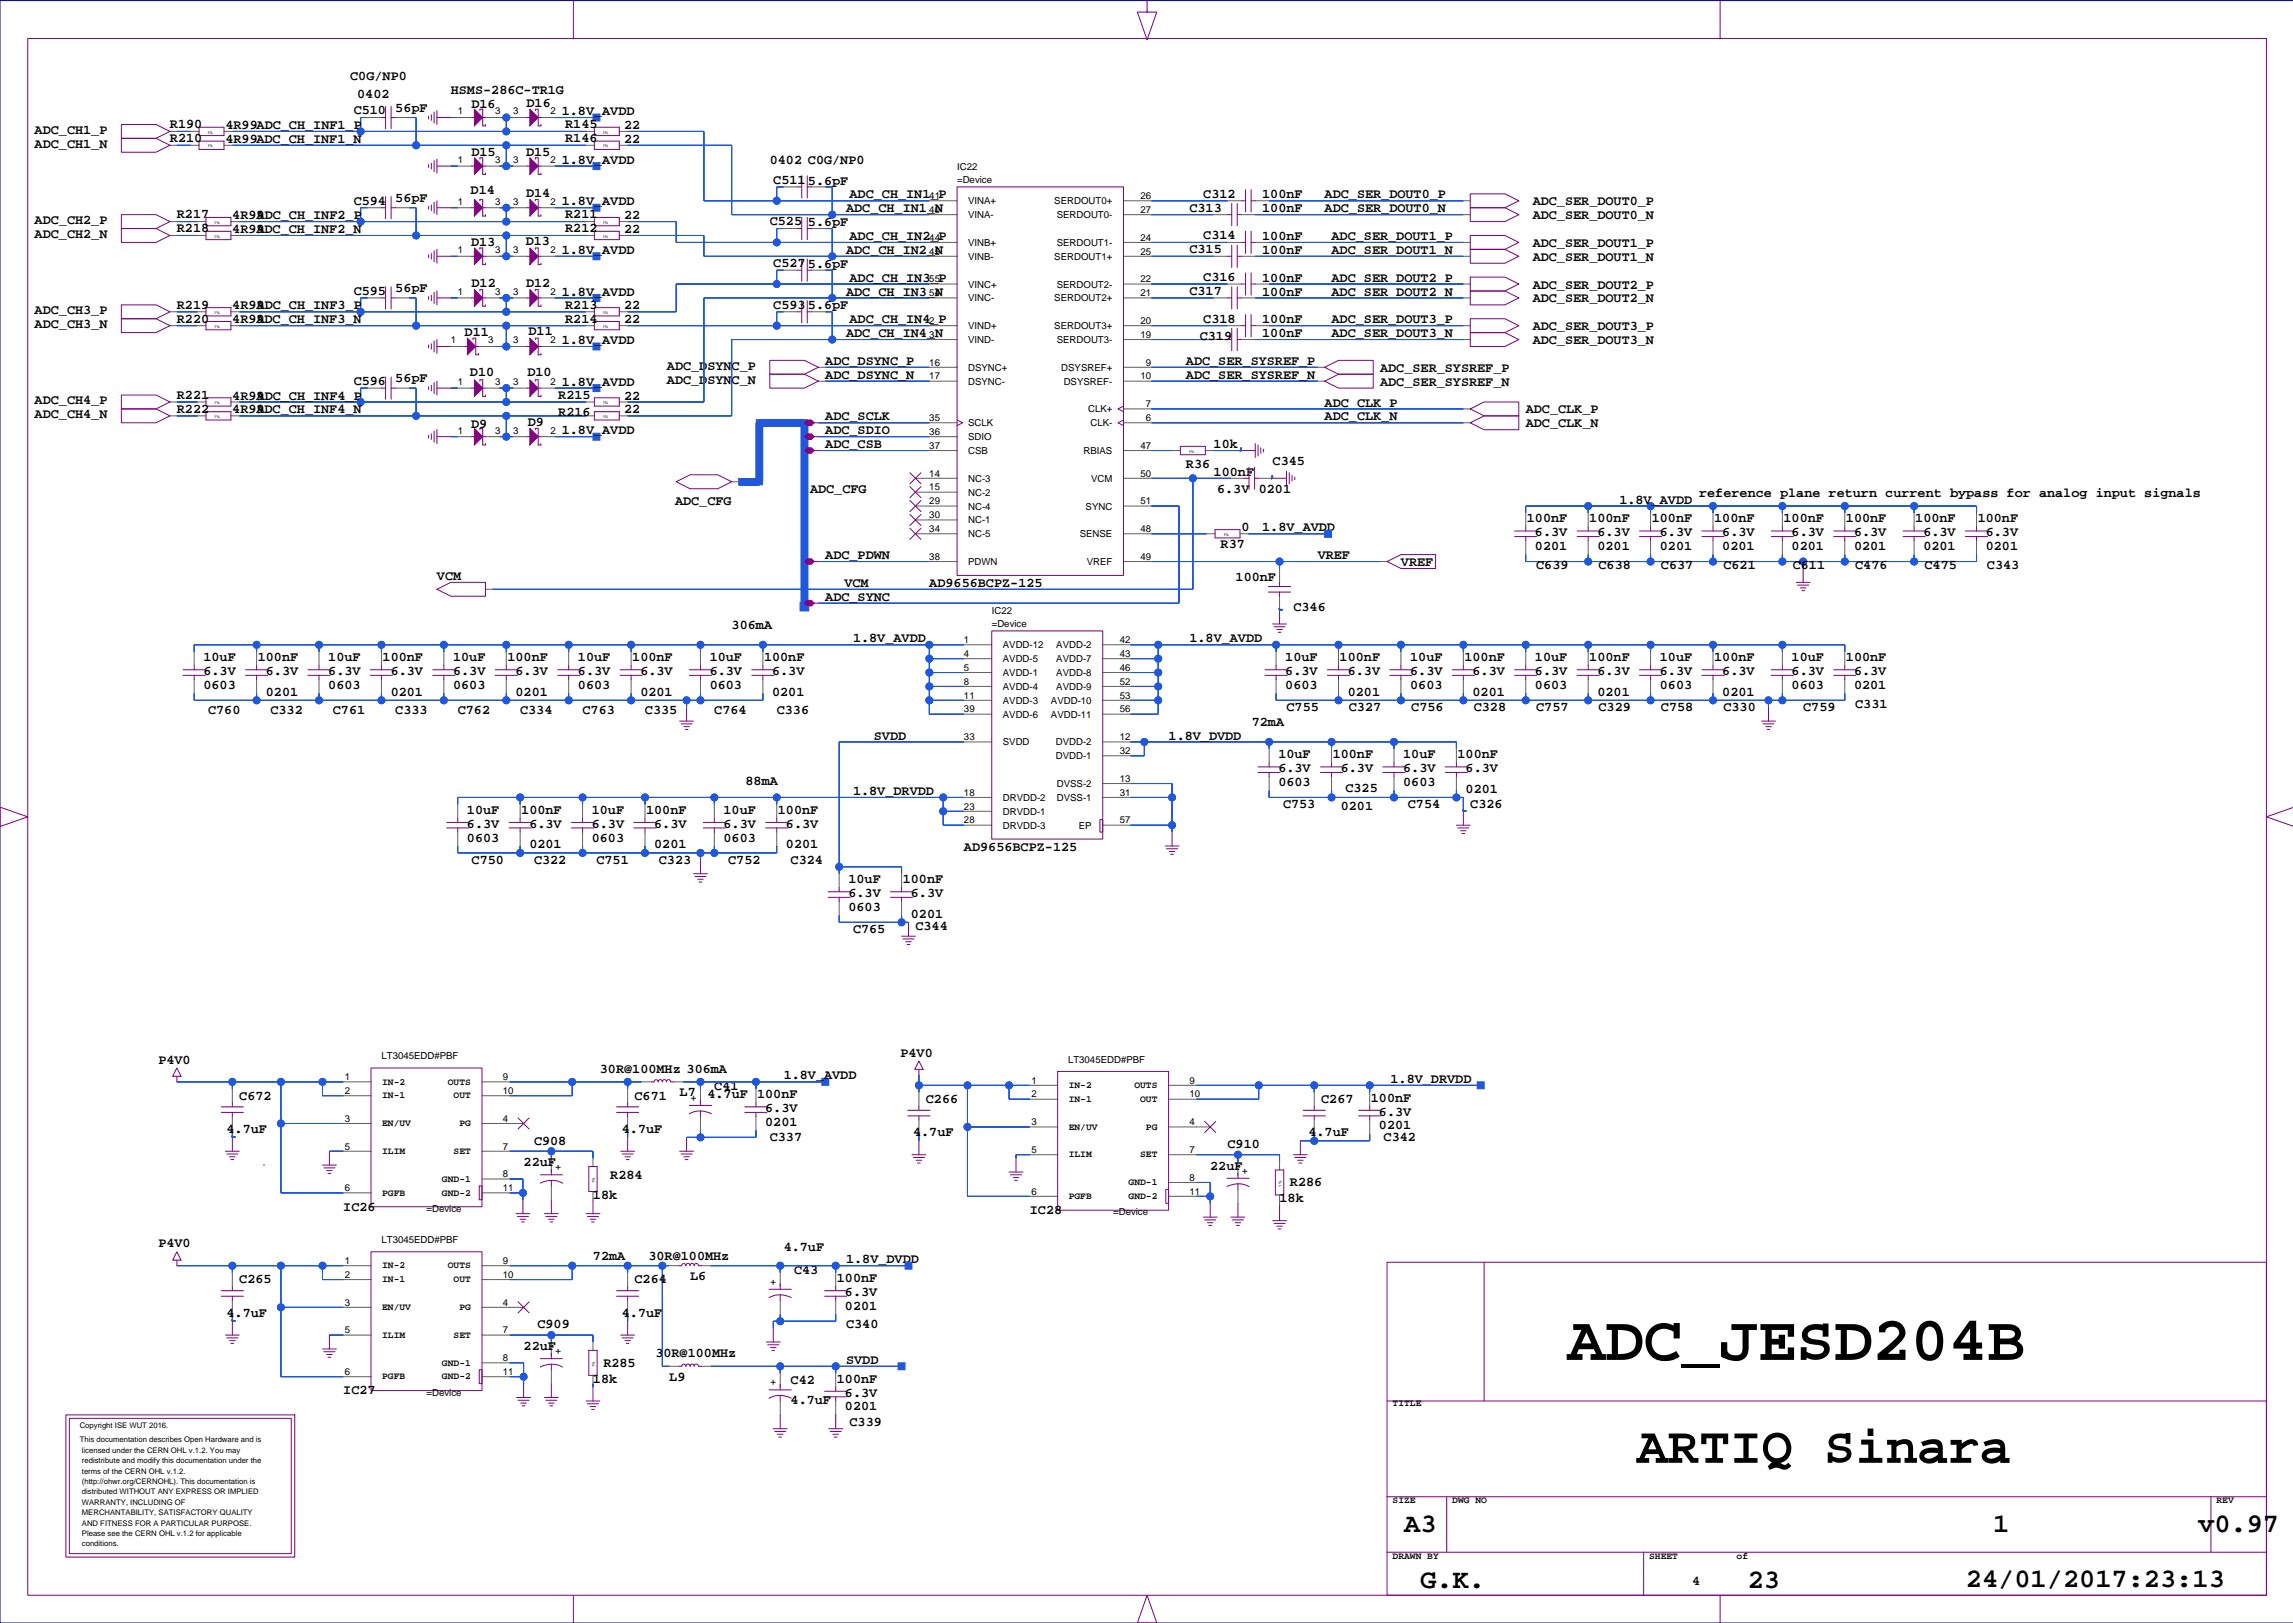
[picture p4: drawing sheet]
<svg xmlns="http://www.w3.org/2000/svg" width="420mm" height="297mm" viewBox="0 0 420 297" stroke-linecap="round" stroke-linejoin="round" font-family="sans-serif">
<defs><g id="words">
<text font-size="11.6" x="286.9" y="248.9">ADC_JESD204B</text>
<text font-size="9.5" x="299.6" y="267.7">ARTIQ Sinara</text>
<g font-size="4.9">
<text x="257.1" y="280.4">A3</text>
<text x="364.9" y="280.4">1</text>
<text x="402.5" y="280.4">v0.97</text>
<text x="260" y="290.6">G.K.</text>
<text x="320" y="290.6">23</text>
<text x="359.9" y="290.4">24/01/2017:23:13</text>
</g>
<g font-size="2.5">
<text x="64.1" y="14.7">C0G/NP0</text>
<text x="65.4" y="17.9">0402</text>
<text x="82.5" y="17.3">HSMS-286C-TR1G</text>
<text x="31.1" y="23.5">R190</text>
<text x="41.3" y="23.6">4R99ADC_CH_INF1_P</text>
<text x="64.8" y="20.9">C510</text>
<text x="72.4" y="20.4">56pF</text>
<text x="86.3" y="19.7">D16</text>
<text x="96.4" y="19.6">D16</text>
<text x="102.8" y="21.1">1.8V_AVDD</text>
<text x="103.5" y="23.5">R145</text>
<text x="114.3" y="23.6">22</text>
<text x="6.3" y="24.5">ADC_CH1_P</text>
<text x="6.3" y="27">ADC_CH1_N</text>
<text x="31.1" y="26">R210</text>
<text x="41.3" y="26.2">4R99ADC_CH_INF1_N</text>
<text x="86.3" y="28.6">D15</text>
<text x="96.3" y="28.5">D15</text>
<text x="102.8" y="30">1.8V_AVDD</text>
<text x="103.5" y="26">R146</text>
<text x="114.3" y="26.2">22</text>
<text x="140.9" y="30">0402 C0G/NP0</text>
<text x="86.2" y="35.5">D14</text>
<text x="141.6" y="33.6">C511</text>
<text x="147.9" y="33.8">5.6pF</text>
<text x="6.3" y="41">ADC_CH2_P</text>
<text x="32.4" y="40">R217</text>
<text x="42.5" y="40.1">4R99</text>
<text x="47" y="40.1">ADC_CH_INF2_P</text>
<text x="64.8" y="37.4">C594</text>
<text x="72.4" y="36.9">56pF</text>
<text x="96.3" y="36">D14</text>
<text x="102.8" y="37.6">1.8V_AVDD</text>
<text x="103.5" y="40">R211</text>
<text x="114.3" y="40.1">22</text>
<text x="140.9" y="41.3">C525</text>
<text x="147.9" y="41.4">5.6pF</text>
<text x="154.9" y="38.8">ADC_CH_IN1_N</text>
<text x="155.5" y="36.3">ADC_CH_IN1_P</text>
<text x="217.8" y="38.7">C313</text>
<text x="220.3" y="36.2">C312</text>
<text x="231.1" y="36.3">100nF</text>
<text x="231.1" y="38.8">100nF</text>
<text x="242.5" y="36.3">ADC_SER_DOUT0_P</text>
<text x="242.5" y="38.8">ADC_SER_DOUT0_N</text>
<text x="280.6" y="40.1">ADC_SER_DOUT0_N</text>
<text x="280.6" y="37.6">ADC_SER_DOUT0_P</text>
<text x="6.3" y="43.6">ADC_CH2_N</text>
<text x="32.4" y="42.5">R218</text>
<text x="42.5" y="42.7">4R99</text>
<text x="47" y="42.7">ADC_CH_INF2_N</text>
<text x="86.3" y="45.1">D13</text>
<text x="96.3" y="44.9">D13</text>
<text x="102.8" y="46.5">1.8V_AVDD</text>
<text x="103.5" y="42.5">R212</text>
<text x="114.3" y="42.7">22</text>
<text x="154.9" y="46.5">ADC_CH_IN2_N</text>
<text x="155.5" y="43.9">ADC_CH_IN2_P</text>
<text x="217.8" y="46.3">C315</text>
<text x="220.3" y="43.8">C314</text>
<text x="231.1" y="43.9">100nF</text>
<text x="231.1" y="46.5">100nF</text>
<text x="243.8" y="43.9">ADC_SER_DOUT1_P</text>
<text x="243.8" y="46.5">ADC_SER_DOUT1_N</text>
<text x="280.6" y="47.7">ADC_SER_DOUT1_N</text>
<text x="280.6" y="45.2">ADC_SER_DOUT1_P</text>
<text x="64.8" y="53.9">C595</text>
<text x="72.4" y="53.4">56pF</text>
<text x="86.3" y="52.4">D12</text>
<text x="96.3" y="52.6">D12</text>
<text x="141.6" y="48.9">C527</text>
<text x="147.9" y="49">5.6pF</text>
<text x="155.5" y="51.5">ADC_CH_IN3_P</text>
<text x="217.8" y="53.9">C317</text>
<text x="220.3" y="51.4">C316</text>
<text x="231.1" y="51.5">100nF</text>
<text x="243.8" y="51.5">ADC_SER_DOUT2_P</text>
<text x="280.6" y="52.8">ADC_SER_DOUT2_P</text>
<text x="6.3" y="57.5">ADC_CH3_P</text>
<text x="32.4" y="56.5">R219</text>
<text x="32.4" y="59">R220</text>
<text x="42.5" y="56.6">4R99</text>
<text x="42.5" y="59.2">4R99</text>
<text x="47" y="59.2">ADC_CH_INF3_N</text>
<text x="47" y="56.6">ADC_CH_INF3_P</text>
<text x="102.8" y="54.1">1.8V_AVDD</text>
<text x="103.5" y="56.5">R213</text>
<text x="103.5" y="59">R214</text>
<text x="114.3" y="56.6">22</text>
<text x="114.3" y="59.2">22</text>
<text x="141.6" y="56.5">C593</text>
<text x="147.9" y="56.6">5.6pF</text>
<text x="154.9" y="54.1">ADC_CH_IN3_N</text>
<text x="155.5" y="59.2">ADC_CH_IN4_P</text>
<text x="220.3" y="59">C318</text>
<text x="231.1" y="54.1">100nF</text>
<text x="231.1" y="59.2">100nF</text>
<text x="243.8" y="54.1">ADC_SER_DOUT2_N</text>
<text x="243.8" y="59.2">ADC_SER_DOUT3_P</text>
<text x="280.6" y="55.4">ADC_SER_DOUT2_N</text>
<text x="6.3" y="60.1">ADC_CH3_N</text>
<text x="85.1" y="61.6">D11</text>
<text x="96.8" y="61.3">D11</text>
<text x="102.8" y="63">1.8V_AVDD</text>
<text x="154.9" y="61.7">ADC_CH_IN4_N</text>
<text x="219.7" y="62.2">C319</text>
<text x="231.1" y="61.7">100nF</text>
<text x="243.8" y="61.7">ADC_SER_DOUT3_N</text>
<text x="280.6" y="63">ADC_SER_DOUT3_N</text>
<text x="280.6" y="60.4">ADC_SER_DOUT3_P</text>
<text x="64.8" y="70.5">C596</text>
<text x="72.4" y="70">56pF</text>
<text x="86" y="68.8">D10</text>
<text x="96.5" y="68.8">D10</text>
<text x="102.8" y="70.6">1.8V_AVDD</text>
<text x="122.1" y="67.7">ADC_DSYNC_P</text>
<text x="122.1" y="70.2">ADC_DSYNC_N</text>
<text x="151.1" y="66.8">ADC_DSYNC_P</text>
<text x="151.1" y="69.3">ADC_DSYNC_N</text>
<text x="217.1" y="66.8">ADC_SER_SYSREF_P</text>
<text x="217.1" y="69.3">ADC_SER_SYSREF_N</text>
<text x="252.7" y="70.6">ADC_SER_SYSREF_N</text>
<text x="252.7" y="68.1">ADC_SER_SYSREF_P</text>
<text x="6.3" y="74">ADC_CH4_P</text>
<text x="6.3" y="76.6">ADC_CH4_N</text>
<text x="32.4" y="73">R221</text>
<text x="32.4" y="75.5">R222</text>
<text x="42.5" y="73.1">4R99</text>
<text x="42.5" y="75.7">4R99</text>
<text x="47" y="75.7">ADC_CH_INF4_N</text>
<text x="47" y="73.1">ADC_CH_INF4_P</text>
<text x="96.6" y="78">D9</text>
<text x="102.2" y="73">R215</text>
<text x="102.2" y="76.2">R216</text>
<text x="114.3" y="73.1">22</text>
<text x="114.3" y="75.7">22</text>
<text x="151.1" y="76.9">ADC_SCLK</text>
<text x="242.5" y="74.4">ADC_CLK_P</text>
<text x="242.5" y="76.9">ADC_CLK_N</text>
<text x="279.3" y="75.7">ADC_CLK_P</text>
<text x="86.2" y="78.3">D9</text>
<text x="102.8" y="79.5">1.8V_AVDD</text>
<text x="151.1" y="79.5">ADC_SDIO</text>
<text x="151.1" y="82">ADC_CSB</text>
<text x="222.2" y="82">10k</text>
<text x="279.3" y="78.2">ADC_CLK_N</text>
<text x="217.1" y="85.7">R36</text>
<text x="222.2" y="87.1">100nF</text>
<text x="233" y="85.2">C345</text>
<text x="123.6" y="92.4">ADC_CFG</text>
<text x="148.3" y="90.3">ADC_CFG</text>
<text x="222.8" y="90.3">6.3V 0201</text>
<text x="279.5" y="95.6">100nF</text>
<text x="291" y="95.6">100nF</text>
<text x="296.5" y="92.2">1.8V_AVDD</text>
<text x="302.4" y="95.6">100nF</text>
<text x="311.1" y="90.9">reference plane return current bypass for analog input signals</text>
<text x="313.8" y="95.6">100nF</text>
<text x="326.5" y="95.6">100nF</text>
<text x="338" y="95.6">100nF</text>
<text x="350.7" y="95.6">100nF</text>
<text x="362.1" y="95.6">100nF</text>
<text x="223.5" y="100.3">R37</text>
<text x="227.3" y="97.3">0</text>
<text x="231.1" y="97.3">1.8V_AVDD</text>
<text x="281" y="100.7">0201</text>
<text x="281" y="98.2">6.3V</text>
<text x="292.5" y="98.2">6.3V</text>
<text x="292.5" y="100.7">0201</text>
<text x="303.9" y="98.2">6.3V</text>
<text x="303.9" y="100.7">0201</text>
<text x="315.3" y="100.7">0201</text>
<text x="315.3" y="98.2">6.3V</text>
<text x="328" y="98.2">6.3V</text>
<text x="328" y="100.7">0201</text>
<text x="339.4" y="100.7">0201</text>
<text x="339.4" y="98.2">6.3V</text>
<text x="352.1" y="98.2">6.3V</text>
<text x="352.1" y="100.7">0201</text>
<text x="363.6" y="98.2">6.3V</text>
<text x="363.6" y="100.7">0201</text>
<text x="80" y="106.1">VCM</text>
<text x="151.1" y="102.3">ADC_PDWN</text>
<text x="154.6" y="107.4">VCM</text>
<text x="170.1" y="107.4">AD9656BCPZ-125</text>
<text x="226.2" y="106.4">100nF</text>
<text x="241.2" y="102.3">VREF</text>
<text x="256.5" y="103.6">VREF</text>
<text x="281.2" y="104.1">C639</text>
<text x="292.7" y="104.1">C638</text>
<text x="304.1" y="104.1">C637</text>
<text x="315.5" y="104.1">C621</text>
<text x="328.2" y="104.1">C611</text>
<text x="339.6" y="104.1">C476</text>
<text x="352.3" y="104.1">C475</text>
<text x="363.8" y="104.1">C343</text>
<text x="151.1" y="110">ADC_SYNC</text>
<text x="236.8" y="111.8">C346</text>
<text x="134" y="115">306mA</text>
<text x="156.2" y="117.6">1.8V_AVDD</text>
<text x="217.8" y="117.6">1.8V_AVDD</text>
<text x="37.2" y="123.5">6.3V</text>
<text x="37.2" y="121">10uF</text>
<text x="47.2" y="121">100nF</text>
<text x="48.7" y="123.5">6.3V</text>
<text x="60.1" y="121">10uF</text>
<text x="60.1" y="123.5">6.3V</text>
<text x="70" y="121">100nF</text>
<text x="71.5" y="123.5">6.3V</text>
<text x="83" y="121">10uF</text>
<text x="83" y="123.5">6.3V</text>
<text x="92.9" y="121">100nF</text>
<text x="94.4" y="123.5">6.3V</text>
<text x="105.8" y="123.5">6.3V</text>
<text x="105.8" y="121">10uF</text>
<text x="115.8" y="121">100nF</text>
<text x="117.2" y="123.5">6.3V</text>
<text x="129.9" y="121">10uF</text>
<text x="129.9" y="123.5">6.3V</text>
<text x="139.9" y="121">100nF</text>
<text x="141.4" y="123.5">6.3V</text>
<text x="235.3" y="121">10uF</text>
<text x="235.3" y="123.5">6.3V</text>
<text x="245.3" y="121">100nF</text>
<text x="246.7" y="123.5">6.3V</text>
<text x="258.2" y="123.5">6.3V</text>
<text x="258.2" y="121">10uF</text>
<text x="268.1" y="121">100nF</text>
<text x="269.6" y="123.5">6.3V</text>
<text x="281" y="123.5">6.3V</text>
<text x="281" y="121">10uF</text>
<text x="291" y="121">100nF</text>
<text x="292.5" y="123.5">6.3V</text>
<text x="303.9" y="121">10uF</text>
<text x="303.9" y="123.5">6.3V</text>
<text x="313.8" y="121">100nF</text>
<text x="315.3" y="123.5">6.3V</text>
<text x="328" y="123.5">6.3V</text>
<text x="328" y="121">10uF</text>
<text x="338" y="121">100nF</text>
<text x="339.4" y="123.5">6.3V</text>
<text x="37.2" y="126.1">0603</text>
<text x="38.1" y="130.8">C760</text>
<text x="48.7" y="127.4">0201</text>
<text x="49.5" y="130.8">C332</text>
<text x="60.1" y="126.1">0603</text>
<text x="60.9" y="130.8">C761</text>
<text x="71.5" y="127.4">0201</text>
<text x="72.4" y="130.8">C333</text>
<text x="83" y="126.1">0603</text>
<text x="83.8" y="130.8">C762</text>
<text x="94.4" y="127.4">0201</text>
<text x="95.2" y="130.8">C334</text>
<text x="105.8" y="126.1">0603</text>
<text x="106.7" y="130.8">C763</text>
<text x="117.2" y="127.4">0201</text>
<text x="118.1" y="130.8">C335</text>
<text x="129.9" y="126.1">0603</text>
<text x="130.8" y="130.8">C764</text>
<text x="141.4" y="127.4">0201</text>
<text x="142.2" y="130.8">C336</text>
<text x="235.3" y="126.1">0603</text>
<text x="235.5" y="130.1">C755</text>
<text x="246.7" y="127.4">0201</text>
<text x="247" y="130.1">C327</text>
<text x="258.2" y="126.1">0603</text>
<text x="258.4" y="130.1">C756</text>
<text x="269.6" y="127.4">0201</text>
<text x="269.8" y="130.1">C328</text>
<text x="281" y="126.1">0603</text>
<text x="281.2" y="130.1">C757</text>
<text x="292.5" y="127.4">0201</text>
<text x="292.7" y="130.1">C329</text>
<text x="303.9" y="126.1">0603</text>
<text x="304.1" y="130.1">C758</text>
<text x="315.3" y="127.4">0201</text>
<text x="315.5" y="130.1">C330</text>
<text x="328" y="126.1">0603</text>
<text x="330.1" y="130.1">C759</text>
<text x="339.4" y="126.1">0201</text>
<text x="339.6" y="129.5">C331</text>
<text x="160" y="135.3">SVDD</text>
<text x="213.9" y="135.3">1.8V_DVDD</text>
<text x="229.2" y="132.8">72mA</text>
<text x="136.5" y="143.6">88mA</text>
<text x="234" y="143.9">0603</text>
<text x="234" y="141.3">6.3V</text>
<text x="234" y="138.8">10uF</text>
<text x="244" y="138.8">100nF</text>
<text x="245.5" y="141.3">6.3V</text>
<text x="256.9" y="138.8">10uF</text>
<text x="256.9" y="141.3">6.3V</text>
<text x="256.9" y="143.9">0603</text>
<text x="266.8" y="138.8">100nF</text>
<text x="268.3" y="141.3">6.3V</text>
<text x="85.5" y="148.9">10uF</text>
<text x="95.4" y="148.9">100nF</text>
<text x="108.3" y="148.9">10uF</text>
<text x="118.3" y="148.9">100nF</text>
<text x="132.5" y="148.9">10uF</text>
<text x="142.4" y="148.9">100nF</text>
<text x="156.2" y="145.5">1.8V_DRVDD</text>
<text x="234.9" y="147.9">C753</text>
<text x="245.5" y="148.3">0201</text>
<text x="246.3" y="144.9">C325</text>
<text x="257.8" y="147.9">C754</text>
<text x="268.3" y="145.1">0201</text>
<text x="269.2" y="147.9">C326</text>
<text x="85.5" y="154">0603</text>
<text x="85.5" y="151.5">6.3V</text>
<text x="96.9" y="155.3">0201</text>
<text x="96.9" y="151.5">6.3V</text>
<text x="108.3" y="154">0603</text>
<text x="108.3" y="151.5">6.3V</text>
<text x="119.8" y="155.3">0201</text>
<text x="119.8" y="151.5">6.3V</text>
<text x="132.5" y="151.5">6.3V</text>
<text x="132.5" y="154">0603</text>
<text x="143.9" y="151.5">6.3V</text>
<text x="143.9" y="155.3">0201</text>
<text x="176.5" y="155.7">AD9656BCPZ-125</text>
<text x="86.3" y="158.1">C750</text>
<text x="97.8" y="158.1">C322</text>
<text x="109.2" y="158.1">C751</text>
<text x="120.6" y="158.1">C323</text>
<text x="133.3" y="158.1">C752</text>
<text x="144.7" y="158.1">C324</text>
<text x="155.3" y="161.6">10uF</text>
<text x="165.3" y="161.6">100nF</text>
<text x="155.3" y="164.2">6.3V</text>
<text x="155.3" y="166.7">0603</text>
<text x="166.8" y="168">0201</text>
<text x="166.8" y="164.2">6.3V</text>
<text x="156.2" y="170.8">C765</text>
<text x="167.6" y="170.1">C344</text>
<text x="29" y="194.7">P4V0</text>
<text x="109.8" y="196.3">30R@100MHz 306mA</text>
<text x="143.5" y="197.6">1.8V_AVDD</text>
<text x="164.8" y="193.4">P4V0</text>
<text x="43.8" y="201.2">C672</text>
<text x="116.2" y="201.2">C671</text>
<text x="124.4" y="200.6">L7</text>
<text x="129.5" y="201">4.7uF</text>
<text x="130.8" y="199.5">C41</text>
<text x="138.6" y="201">100nF</text>
<text x="140.1" y="203.5">6.3V</text>
<text x="169.5" y="201.9">C266</text>
<text x="241.9" y="201.9">C267</text>
<text x="251" y="201.6">100nF</text>
<text x="254.6" y="198.2">1.8V_DRVDD</text>
<text x="41.5" y="207.3">4.7uF</text>
<text x="97.8" y="209.5">C908</text>
<text x="113.8" y="207.3">4.7uF</text>
<text x="140.1" y="206.1">0201</text>
<text x="140.9" y="208.9">C337</text>
<text x="167.2" y="208">4.7uF</text>
<text x="239.6" y="208">4.7uF</text>
<text x="252.5" y="204.2">6.3V</text>
<text x="252.5" y="206.7">0201</text>
<text x="253.3" y="208.9">C342</text>
<text x="95.9" y="213.4">22uF</text>
<text x="111.7" y="215.8">R284</text>
<text x="221.6" y="214.1">22uF</text>
<text x="224.7" y="210.1">C910</text>
<text x="62.9" y="221.6">IC26</text>
<text x="108.6" y="219.4">18k</text>
<text x="234.3" y="220">18k</text>
<text x="236.2" y="217.1">R286</text>
<text x="188.6" y="222.2">IC28</text>
<text x="29" y="228.3">P4V0</text>
<text x="108.6" y="230.6">72mA</text>
<text x="118.7" y="230.6">30R@100MHz</text>
<text x="143.5" y="228.9">4.7uF</text>
<text x="145.4" y="233.1">C43</text>
<text x="154.9" y="231.2">1.8V_DVDD</text>
<text x="43.8" y="234.9">C265</text>
<text x="116.2" y="234.9">C264</text>
<text x="126.3" y="234.2">L6</text>
<text x="153.2" y="234.6">100nF</text>
<text x="154.7" y="237.2">6.3V</text>
<text x="154.7" y="239.7">0201</text>
<text x="41.5" y="241">4.7uF</text>
<text x="98.4" y="243.1">C909</text>
<text x="113.8" y="241">4.7uF</text>
<text x="154.9" y="243.1">C340</text>
<text x="95.9" y="247.1">22uF</text>
<text x="110.5" y="250.1">R285</text>
<text x="120" y="248.4">30R@100MHz</text>
<text x="154.9" y="249.6">SVDD</text>
<text x="62.9" y="255.2">IC27</text>
<text x="108.6" y="253.1">18k</text>
<text x="122.5" y="252.7">L9</text>
<text x="144.7" y="256.9">4.7uF</text>
<text x="144.7" y="253.3">C42</text>
<text x="153.2" y="253.1">100nF</text>
<text x="154.7" y="255.6">6.3V</text>
<text x="154.7" y="258.1">0201</text>
<text x="155.5" y="260.9">C339</text>
<text x="309.8" y="290.1">4</text>
</g>
<g font-size="1.8">
<text x="83.8" y="20.9">1</text>
<text x="90.7" y="20.9">3</text>
<text x="94" y="20.9">3</text>
<text x="100.8" y="20.9">2</text>
<text x="83.8" y="29.8">1</text>
<text x="90.7" y="29.8">3</text>
<text x="94" y="29.8">3</text>
<text x="100.8" y="29.8">2</text>
<text x="175.2" y="33.6">=Device</text>
<text x="175.2" y="31">IC22</text>
<text x="83.8" y="37.4">1</text>
<text x="90.7" y="37.4">3</text>
<text x="94" y="37.4">3</text>
<text x="100.8" y="37.4">2</text>
<text x="170.1" y="36.4">41</text>
<text x="170.1" y="39">40</text>
<text x="177.3" y="39.9">VINA-</text>
<text x="177.3" y="37.4">VINA+</text>
<text x="193" y="37.4">SERDOUT0+</text>
<text x="193.5" y="39.9">SERDOUT0-</text>
<text x="208.8" y="39">27</text>
<text x="208.8" y="36.4">26</text>
<text x="83.8" y="46.3">1</text>
<text x="90.7" y="46.3">3</text>
<text x="94" y="46.3">3</text>
<text x="100.8" y="46.3">2</text>
<text x="170.1" y="46.6">45</text>
<text x="170.1" y="44.1">44</text>
<text x="177.3" y="45">VINB+</text>
<text x="177.3" y="47.5">VINB-</text>
<text x="193" y="47.5">SERDOUT1+</text>
<text x="193.5" y="45">SERDOUT1-</text>
<text x="208.8" y="44.1">24</text>
<text x="208.8" y="46.6">25</text>
<text x="83.8" y="54">1</text>
<text x="90.7" y="54">3</text>
<text x="94" y="54">3</text>
<text x="100.8" y="54">2</text>
<text x="170.1" y="51.7">55</text>
<text x="177.3" y="52.6">VINC+</text>
<text x="193.5" y="52.6">SERDOUT2-</text>
<text x="208.8" y="51.7">22</text>
<text x="170.1" y="54.2">54</text>
<text x="170.1" y="59.3">2</text>
<text x="177.3" y="55.2">VINC-</text>
<text x="193" y="55.2">SERDOUT2+</text>
<text x="208.8" y="54.2">21</text>
<text x="208.8" y="59.3">20</text>
<text x="82.5" y="62.8">1</text>
<text x="89.4" y="62.8">3</text>
<text x="94" y="62.8">3</text>
<text x="100.8" y="62.8">2</text>
<text x="170.1" y="61.8">3</text>
<text x="177.3" y="60.2">VIND+</text>
<text x="177.3" y="62.8">VIND-</text>
<text x="193" y="60.2">SERDOUT3+</text>
<text x="193.5" y="62.8">SERDOUT3-</text>
<text x="208.8" y="61.8">19</text>
<text x="83.8" y="70.5">1</text>
<text x="90.7" y="70.5">3</text>
<text x="94" y="70.5">3</text>
<text x="100.8" y="70.5">2</text>
<text x="170.1" y="69.4">17</text>
<text x="170.1" y="66.9">16</text>
<text x="177.3" y="67.9">DSYNC+</text>
<text x="177.3" y="70.4">DSYNC-</text>
<text x="194.3" y="67.9">DSYSREF+</text>
<text x="194.7" y="70.4">DSYSREF-</text>
<text x="208.8" y="69.4">10</text>
<text x="209.8" y="66.9">9</text>
<text x="170.1" y="77.1">35</text>
<text x="199.2" y="75.5">CLK+</text>
<text x="209.8" y="74.5">7</text>
<text x="209.8" y="77.1">6</text>
<text x="83.8" y="79.4">1</text>
<text x="90.7" y="79.4">3</text>
<text x="94" y="79.4">3</text>
<text x="100.8" y="79.4">2</text>
<text x="170.1" y="82.1">37</text>
<text x="170.1" y="79.6">36</text>
<text x="177.3" y="80.6">SDIO</text>
<text x="177.3" y="78">SCLK</text>
<text x="177.3" y="83.1">CSB</text>
<text x="198.4" y="83.1">RBIAS</text>
<text x="199.6" y="78">CLK-</text>
<text x="208.8" y="82.1">47</text>
<text x="170.1" y="89.8">15</text>
<text x="170.1" y="87.2">14</text>
<text x="177.3" y="88.2">NC-3</text>
<text x="199.7" y="88.2">VCM</text>
<text x="208.8" y="87.2">50</text>
<text x="170.1" y="92.3">29</text>
<text x="170.1" y="94.8">30</text>
<text x="177.3" y="90.7">NC-2</text>
<text x="177.3" y="93.2">NC-4</text>
<text x="177.3" y="95.8">NC-1</text>
<text x="198.8" y="93.2">SYNC</text>
<text x="208.8" y="92.3">51</text>
<text x="170.1" y="97.4">34</text>
<text x="177.3" y="98.3">NC-5</text>
<text x="197.7" y="98.3">SENSE</text>
<text x="208.8" y="97.4">48</text>
<text x="170.1" y="102.5">38</text>
<text x="177.3" y="103.4">PDWN</text>
<text x="199" y="103.4">VREF</text>
<text x="208.8" y="102.5">49</text>
<text x="181.6" y="112.3">IC22</text>
<text x="176.5" y="117.7">1</text>
<text x="181.6" y="114.8">=Device</text>
<text x="183.6" y="118.6">AVDD-12</text>
<text x="193.4" y="118.6">AVDD-2</text>
<text x="205" y="117.7">42</text>
<text x="176.5" y="125.3">8</text>
<text x="176.5" y="120.2">4</text>
<text x="176.5" y="122.8">5</text>
<text x="183.6" y="123.7">AVDD-1</text>
<text x="183.6" y="121.2">AVDD-5</text>
<text x="193.4" y="121.2">AVDD-7</text>
<text x="193.4" y="123.7">AVDD-8</text>
<text x="205" y="125.3">52</text>
<text x="205" y="122.8">46</text>
<text x="205" y="120.2">43</text>
<text x="176.5" y="127.9">11</text>
<text x="176.5" y="130.4">39</text>
<text x="183.6" y="131.3">AVDD-6</text>
<text x="183.6" y="126.3">AVDD-4</text>
<text x="183.6" y="128.8">AVDD-3</text>
<text x="192.4" y="128.8">AVDD-10</text>
<text x="192.4" y="131.3">AVDD-11</text>
<text x="193.4" y="126.3">AVDD-9</text>
<text x="205" y="127.9">53</text>
<text x="205" y="130.4">56</text>
<text x="176.5" y="135.5">33</text>
<text x="183.6" y="136.4">SVDD</text>
<text x="193.3" y="136.4">DVDD-2</text>
<text x="205" y="135.5">12</text>
<text x="193.3" y="139">DVDD-1</text>
<text x="205" y="143.1">13</text>
<text x="205" y="138">32</text>
<text x="176.5" y="145.6">18</text>
<text x="176.5" y="148.2">23</text>
<text x="183.6" y="146.6">DRVDD-2</text>
<text x="183.6" y="149.1">DRVDD-1</text>
<text x="193.5" y="144">DVSS-2</text>
<text x="193.5" y="146.6">DVSS-1</text>
<text x="205" y="145.6">31</text>
<text x="176.5" y="150.7">28</text>
<text x="183.6" y="151.7">DRVDD-3</text>
<text x="197.5" y="151.7">EP</text>
<text x="205" y="150.7">57</text>
<text x="63.1" y="197.7">1</text>
<text x="69.8" y="193.9">LT3045EDD#PBF</text>
<text x="92.1" y="197.7">9</text>
<text x="195.5" y="194.5">LT3045EDD#PBF</text>
<text x="63.1" y="200.2">2</text>
<text x="70" y="198.5">IN-2</text>
<text x="70" y="201">IN-1</text>
<text x="82" y="198.5">OUTS</text>
<text x="83" y="201">OUT</text>
<text x="92.1" y="200.2">10</text>
<text x="126.4" y="201.5">+</text>
<text x="188.8" y="200.9">2</text>
<text x="188.8" y="198.3">1</text>
<text x="195.7" y="199.1">IN-2</text>
<text x="195.7" y="201.7">IN-1</text>
<text x="207.7" y="199.1">OUTS</text>
<text x="208.7" y="201.7">OUT</text>
<text x="217.8" y="200.9">10</text>
<text x="217.8" y="198.3">9</text>
<text x="63.1" y="205.3">3</text>
<text x="70" y="206.1">EN/UV</text>
<text x="84.1" y="206.1">PG</text>
<text x="92.1" y="205.3">4</text>
<text x="188.8" y="205.9">3</text>
<text x="195.7" y="206.8">EN/UV</text>
<text x="209.8" y="206.8">PG</text>
<text x="217.8" y="205.9">4</text>
<text x="63.1" y="210.4">5</text>
<text x="70" y="211.2">ILIM</text>
<text x="83" y="211.2">SET</text>
<text x="92.1" y="210.4">7</text>
<text x="92.1" y="215.5">8</text>
<text x="101.7" y="214.2">+</text>
<text x="188.8" y="211">5</text>
<text x="195.7" y="211.8">ILIM</text>
<text x="208.7" y="211.8">SET</text>
<text x="217.8" y="211">7</text>
<text x="227.4" y="214.8">+</text>
<text x="63.1" y="218">6</text>
<text x="70" y="218.8">PGFB</text>
<text x="78.1" y="221.8">=Device</text>
<text x="80.9" y="216.3">GND-1</text>
<text x="80.9" y="218.8">GND-2</text>
<text x="92.1" y="218">11</text>
<text x="188.8" y="218.6">6</text>
<text x="195.7" y="219.4">PGFB</text>
<text x="206.6" y="216.9">GND-1</text>
<text x="206.6" y="219.4">GND-2</text>
<text x="217.8" y="216.1">8</text>
<text x="217.8" y="218.6">11</text>
<text x="69.8" y="227.5">LT3045EDD#PBF</text>
<text x="203.8" y="222.4">=Device</text>
<text x="63.1" y="233.9">2</text>
<text x="63.1" y="231.3">1</text>
<text x="70" y="232.1">IN-2</text>
<text x="82" y="232.1">OUTS</text>
<text x="92.1" y="231.3">9</text>
<text x="92.1" y="233.9">10</text>
<text x="63.1" y="239">3</text>
<text x="70" y="234.7">IN-1</text>
<text x="70" y="239.8">EN/UV</text>
<text x="83" y="234.7">OUT</text>
<text x="84.1" y="239.8">PG</text>
<text x="92.1" y="239">4</text>
<text x="141.1" y="235.1">+</text>
<text x="63.1" y="244">5</text>
<text x="70" y="244.8">ILIM</text>
<text x="83" y="244.8">SET</text>
<text x="92.1" y="244">7</text>
<text x="63.1" y="251.7">6</text>
<text x="80.9" y="249.9">GND-1</text>
<text x="92.1" y="249.1">8</text>
<text x="92.1" y="251.7">11</text>
<text x="101.7" y="247.8">+</text>
<text x="70" y="252.5">PGFB</text>
<text x="78.1" y="255.5">=Device</text>
<text x="80.9" y="252.5">GND-2</text>
<text x="141.1" y="253.6">+</text>
<text x="255" y="257.4">TITLE</text>
<text x="255" y="275.2">SIZE</text>
<text x="265.9" y="275.2">DWG NO</text>
<text x="405.8" y="275.2">REV</text>
<text x="255" y="285.3">DRAWN BY</text>
<text x="301.9" y="285.3">SHEET</text>
<text x="317.9" y="285.3">of</text>
</g>
<g font-size="1.4">
<text x="14.6" y="264">This documentation describes Open Hardware and is</text>
<text x="14.6" y="261.4">Copyright ISE WUT 2016.</text>
<text x="15" y="269.7">terms of the CERN OHL v.1.2.</text>
<text x="15" y="267.8">redistribute and modify this documentation under the</text>
<text x="15" y="265.9">licensed under the CERN OHL v.1.2. You may</text>
<text x="15" y="275.4">WARRANTY, INCLUDING OF</text>
<text x="15" y="273.5">distributed WITHOUT ANY EXPRESS OR IMPLIED</text>
<text x="15" y="271.6">(http://ohwr.org/CERNOHL). This documentation is</text>
<text x="15" y="281.1">Please see the CERN OHL v.1.2 for applicable</text>
<text x="15" y="279.2">AND FITNESS FOR A PARTICULAR PURPOSE.</text>
<text x="15" y="277.3">MERCHANTABILITY, SATISFACTORY QUALITY</text>
<text x="15" y="283">conditions.</text>
</g>
<g font-size=".7">
<text x="38" y="24.4">1%</text>
<text x="38" y="27">1%</text>
<text x="110.3" y="24.4">1%</text>
<text x="110.3" y="27">1%</text>
<text x="39.2" y="40.9">1%</text>
<text x="110.3" y="40.9">1%</text>
<text x="39.2" y="43.5">1%</text>
<text x="110.3" y="43.5">1%</text>
<text x="39.2" y="57.4">1%</text>
<text x="39.2" y="60">1%</text>
<text x="110.3" y="57.4">1%</text>
<text x="110.3" y="60">1%</text>
<text x="39.2" y="74">1%</text>
<text x="39.2" y="76.5">1%</text>
<text x="110.3" y="74">1%</text>
<text x="110.3" y="76.5">1%</text>
<text x="217.6" y="82.8">1%</text>
<text x="224" y="98.1">1%</text>
<text x="108.9" y="216.5" transform="rotate(-90 108.9 216.5)">1%</text>
<text x="234.6" y="217.2" transform="rotate(-90 234.6 217.2)">1%</text>
<text x="108.9" y="250.2" transform="rotate(-90 108.9 250.2)">1%</text>
</g>
</g></defs>
<path d="M419.9 .1h-419.9v296.9h419.9" fill="none" stroke="#000080" stroke-width=".18"/>
<g fill="#2058dd" stroke="#2058dd" stroke-width=".18">
<path d="M210.8 36.7h13.9z" fill-rule="evenodd"/>
<path d="M210.8 39.3h11.4z" fill-rule="evenodd"/>
<path d="M151.1 67.2h19z" fill-rule="evenodd"/>
<path d="M151.1 69.8h19z" fill-rule="evenodd"/>
<path d="M210.8 44.4h13.9z" fill-rule="evenodd"/>
<path d="M210.8 46.9h11.4z" fill-rule="evenodd"/>
<path d="M210.8 52h13.9z" fill-rule="evenodd"/>
<path d="M210.8 54.5h11.4z" fill-rule="evenodd"/>
<path d="M210.8 59.6h13.9z" fill-rule="evenodd"/>
<path d="M210.8 62.1h11.4z" fill-rule="evenodd"/>
<path d="M210.8 67.2h30.4z" fill-rule="evenodd"/>
<path d="M210.8 69.8h30.4z" fill-rule="evenodd"/>
<path d="M149.8 77.4h20.3z" fill-rule="evenodd"/>
<path d="M149.8 79.9h20.3z" fill-rule="evenodd"/>
<path d="M149.8 82.5h20.3z" fill-rule="evenodd"/>
<path d="M149.8 102.8h20.3z" fill-rule="evenodd"/>
<path d="M215.9 92.6v17.8z" fill-rule="evenodd"/>
<path d="M149.8 110.4h66.1z" fill-rule="evenodd"/>
<path d="M210.8 92.6h5.1z" fill-rule="evenodd"/>
<path d="M210.8 82.5h3.8z" fill-rule="evenodd"/>
<path d="M227 82.5h.3z" fill-rule="evenodd"/>
<path d="M227 82.5v.1z" fill-rule="evenodd"/>
<path d="M227 82.6h.2z" fill-rule="evenodd"/>
<path d="M227.2 81.9v.7z" fill-rule="evenodd"/>
<path d="M227.2 81.9h.1z" fill-rule="evenodd"/>
<path d="M227.3 81.9v.6z" fill-rule="evenodd"/>
<path d="M222.2 82.5h5.1z" fill-rule="evenodd"/>
<path d="M214.6 151v1.3z" fill-rule="evenodd"/>
<path d="M214.6 143.4v2.5z" fill-rule="evenodd"/>
<path d="M207 143.4h7.6z" fill-rule="evenodd"/>
<path d="M207 145.9h7.6z" fill-rule="evenodd"/>
<path d="M214.6 145.9v5.1z" fill-rule="evenodd"/>
<path d="M207 151h7.6z" fill-rule="evenodd"/>
<path d="M255.2 135.8v1.3z" fill-rule="evenodd"/>
<path d="M243.8 135.8h11.4z" fill-rule="evenodd"/>
<path d="M243.8 135.8v1.3z" fill-rule="evenodd"/>
<path d="M232.4 135.8h11.4z" fill-rule="evenodd"/>
<path d="M232.4 135.8v1.3z" fill-rule="evenodd"/>
<path d="M255.2 135.8h11.4z" fill-rule="evenodd"/>
<path d="M266.6 135.8v1.3z" fill-rule="evenodd"/>
<path d="M207 135.8h2.5z" fill-rule="evenodd"/>
<path d="M207 138.3h2.5z" fill-rule="evenodd"/>
<path d="M209.5 135.8v2.5z" fill-rule="evenodd"/>
<path d="M209.5 135.8h22.9z" fill-rule="evenodd"/>
<path d="M153.6 135.8h22.9z" fill-rule="evenodd"/>
<path d="M153.6 135.8v22.8z" fill-rule="evenodd"/>
<path d="M153.6 158.6h11.5z" fill-rule="evenodd"/>
<path d="M153.6 158.6v1.3z" fill-rule="evenodd"/>
<path d="M165.1 158.6v1.3z" fill-rule="evenodd"/>
<path d="M232.4 36.7h35.5z" fill-rule="evenodd"/>
<path d="M229.8 39.3h38.1z" fill-rule="evenodd"/>
<path d="M232.4 44.4h35.5z" fill-rule="evenodd"/>
<path d="M229.8 46.9h38.1z" fill-rule="evenodd"/>
<path d="M232.4 52h35.5z" fill-rule="evenodd"/>
<path d="M229.8 54.5h38.1z" fill-rule="evenodd"/>
<path d="M232.4 59.6h35.5z" fill-rule="evenodd"/>
<path d="M229.8 62.1h38.1z" fill-rule="evenodd"/>
<path d="M210.8 74.8h57.1z" fill-rule="evenodd"/>
<path d="M210.8 77.4h57.1z" fill-rule="evenodd"/>
<path d="M146.5 110.2h1.6v1.6h-1.6z" fill-rule="evenodd"/>
<path d="M146.7 76.8h1.1v1.1h-1.1z" fill-rule="evenodd"/>
<path d="M138.5 87.6h1.1v1.1h-1.1z" fill-rule="evenodd"/>
<path d="M138.5 76.8h1.1v1.1h-1.1z" fill-rule="evenodd"/>
<path d="M128.2 126.9v1.3z" fill-rule="evenodd"/>
<path d="M125.7 128.2h2.5z" fill-rule="evenodd"/>
<path d="M115.5 126.9v1.3z" fill-rule="evenodd"/>
<path d="M104.1 128.2h11.4z" fill-rule="evenodd"/>
<path d="M104.1 126.9v1.3z" fill-rule="evenodd"/>
<path d="M92.7 128.2h11.4z" fill-rule="evenodd"/>
<path d="M92.7 126.9v1.3z" fill-rule="evenodd"/>
<path d="M81.3 128.2h11.4z" fill-rule="evenodd"/>
<path d="M81.3 126.9v1.3z" fill-rule="evenodd"/>
<path d="M69.8 128.2h11.5z" fill-rule="evenodd"/>
<path d="M69.8 126.9v1.3z" fill-rule="evenodd"/>
<path d="M58.4 128.2h11.4z" fill-rule="evenodd"/>
<path d="M58.4 126.9v1.3z" fill-rule="evenodd"/>
<path d="M47 128.2h11.4z" fill-rule="evenodd"/>
<path d="M35.6 126.9v1.3z" fill-rule="evenodd"/>
<path d="M35.6 128.2h11.4z" fill-rule="evenodd"/>
<path d="M115.5 128.2h10.2z" fill-rule="evenodd"/>
<path d="M47 126.9v1.3z" fill-rule="evenodd"/>
<path d="M125.7 128.2v1.2z" fill-rule="evenodd"/>
<path d="M128.2 128.2h11.5z" fill-rule="evenodd"/>
<path d="M139.7 126.9v1.3z" fill-rule="evenodd"/>
<path d="M139.7 118v1.3z" fill-rule="evenodd"/>
<path d="M128.2 118h11.5z" fill-rule="evenodd"/>
<path d="M128.2 118v1.3z" fill-rule="evenodd"/>
<path d="M115.5 118h12.7z" fill-rule="evenodd"/>
<path d="M115.5 118v1.3z" fill-rule="evenodd"/>
<path d="M104.1 118v1.3z" fill-rule="evenodd"/>
<path d="M92.7 118h11.4z" fill-rule="evenodd"/>
<path d="M92.7 118v1.3z" fill-rule="evenodd"/>
<path d="M81.3 118v1.3z" fill-rule="evenodd"/>
<path d="M69.8 118h11.5z" fill-rule="evenodd"/>
<path d="M69.8 118v1.3z" fill-rule="evenodd"/>
<path d="M58.4 118h11.4z" fill-rule="evenodd"/>
<path d="M58.4 118v1.3z" fill-rule="evenodd"/>
<path d="M47 118h11.4z" fill-rule="evenodd"/>
<path d="M47 118v1.3z" fill-rule="evenodd"/>
<path d="M35.6 118h11.4z" fill-rule="evenodd"/>
<path d="M35.6 118v1.3z" fill-rule="evenodd"/>
<path d="M170.1 128.2v2.5z" fill-rule="evenodd"/>
<path d="M170.1 125.6v2.6z" fill-rule="evenodd"/>
<path d="M170.1 123.1v2.5z" fill-rule="evenodd"/>
<path d="M170.1 123.1h6.4z" fill-rule="evenodd"/>
<path d="M170.1 118v2.5z" fill-rule="evenodd"/>
<path d="M170.1 120.5v2.6z" fill-rule="evenodd"/>
<path d="M170.1 125.6h6.4z" fill-rule="evenodd"/>
<path d="M170.1 130.7h6.4z" fill-rule="evenodd"/>
<path d="M170.1 120.5h6.4z" fill-rule="evenodd"/>
<path d="M170.1 118h6.4z" fill-rule="evenodd"/>
<path d="M81.3 118h11.4z" fill-rule="evenodd"/>
<path d="M104.1 118h11.4z" fill-rule="evenodd"/>
<path d="M139.7 118h30.4z" fill-rule="evenodd"/>
<path d="M170.1 128.2h6.4z" fill-rule="evenodd"/>
<path d="M128.2 156.1v1.3z" fill-rule="evenodd"/>
<path d="M83.8 154.8v1.3z" fill-rule="evenodd"/>
<path d="M83.8 156.1h11.4z" fill-rule="evenodd"/>
<path d="M95.2 154.8v1.3z" fill-rule="evenodd"/>
<path d="M106.7 154.8v1.3z" fill-rule="evenodd"/>
<path d="M106.7 156.1h11.4z" fill-rule="evenodd"/>
<path d="M118.1 154.8v1.3z" fill-rule="evenodd"/>
<path d="M118.1 156.1h10.1z" fill-rule="evenodd"/>
<path d="M128.2 156.1h2.6z" fill-rule="evenodd"/>
<path d="M130.8 154.8v1.3z" fill-rule="evenodd"/>
<path d="M142.2 154.8v1.3z" fill-rule="evenodd"/>
<path d="M95.2 156.1h11.5z" fill-rule="evenodd"/>
<path d="M130.8 156.1h11.4z" fill-rule="evenodd"/>
<path d="M313.6 126.9v1.3z" fill-rule="evenodd"/>
<path d="M302.2 126.9v1.3z" fill-rule="evenodd"/>
<path d="M290.8 126.9v1.3z" fill-rule="evenodd"/>
<path d="M279.3 126.9v1.3z" fill-rule="evenodd"/>
<path d="M267.9 126.9v1.3z" fill-rule="evenodd"/>
<path d="M256.5 126.9v1.3z" fill-rule="evenodd"/>
<path d="M233.6 126.9v1.3z" fill-rule="evenodd"/>
<path d="M245.1 126.9v1.3z" fill-rule="evenodd"/>
<path d="M245.1 128.2h11.4z" fill-rule="evenodd"/>
<path d="M256.5 128.2h11.4z" fill-rule="evenodd"/>
<path d="M267.9 128.2h11.4z" fill-rule="evenodd"/>
<path d="M279.3 128.2h11.5z" fill-rule="evenodd"/>
<path d="M290.8 128.2h11.4z" fill-rule="evenodd"/>
<path d="M323.8 128.2h2.5z" fill-rule="evenodd"/>
<path d="M337.7 126.9v1.3z" fill-rule="evenodd"/>
<path d="M326.3 126.9v1.3z" fill-rule="evenodd"/>
<path d="M233.6 128.2h11.5z" fill-rule="evenodd"/>
<path d="M326.3 128.2h11.4z" fill-rule="evenodd"/>
<path d="M302.2 128.2h11.4z" fill-rule="evenodd"/>
<path d="M313.6 128.2h10.2z" fill-rule="evenodd"/>
<path d="M323.8 128.2v1.2z" fill-rule="evenodd"/>
<path d="M267.9 148.2v.3z" fill-rule="evenodd"/>
<path d="M267.8 148.2h.1z" fill-rule="evenodd"/>
<path d="M267.8 148.2v.2z" fill-rule="evenodd"/>
<path d="M267.8 148.4h.6z" fill-rule="evenodd"/>
<path d="M268.4 148.4v.1z" fill-rule="evenodd"/>
<path d="M267.9 148.5h.5z" fill-rule="evenodd"/>
<path d="M267.9 145.9v2.6z" fill-rule="evenodd"/>
<path d="M266.6 145.9h1.3z" fill-rule="evenodd"/>
<path d="M266.6 144.7v1.2z" fill-rule="evenodd"/>
<path d="M255.2 145.9h11.4z" fill-rule="evenodd"/>
<path d="M255.2 144.7v1.2z" fill-rule="evenodd"/>
<path d="M243.8 145.9h11.4z" fill-rule="evenodd"/>
<path d="M232.4 144.7v1.2z" fill-rule="evenodd"/>
<path d="M232.4 145.9h11.4z" fill-rule="evenodd"/>
<path d="M243.8 144.7v1.2z" fill-rule="evenodd"/>
<path d="M142.2 145.9v1.3z" fill-rule="evenodd"/>
<path d="M130.8 145.9h11.4z" fill-rule="evenodd"/>
<path d="M130.8 145.9v1.3z" fill-rule="evenodd"/>
<path d="M118.1 145.9h12.7z" fill-rule="evenodd"/>
<path d="M118.1 145.9v1.3z" fill-rule="evenodd"/>
<path d="M106.7 145.9h11.4z" fill-rule="evenodd"/>
<path d="M106.7 145.9v1.3z" fill-rule="evenodd"/>
<path d="M95.2 145.9h11.5z" fill-rule="evenodd"/>
<path d="M95.2 145.9v1.3z" fill-rule="evenodd"/>
<path d="M83.8 145.9h11.4z" fill-rule="evenodd"/>
<path d="M83.8 145.9v1.3z" fill-rule="evenodd"/>
<path d="M172.7 148.5v2.5z" fill-rule="evenodd"/>
<path d="M172.7 148.5h3.8z" fill-rule="evenodd"/>
<path d="M172.7 145.9v2.6z" fill-rule="evenodd"/>
<path d="M172.7 145.9h3.8z" fill-rule="evenodd"/>
<path d="M172.7 151h3.8z" fill-rule="evenodd"/>
<path d="M142.2 145.9h30.5z" fill-rule="evenodd"/>
<path d="M233.6 118v1.3z" fill-rule="evenodd"/>
<path d="M233.6 118h11.5z" fill-rule="evenodd"/>
<path d="M256.5 118v1.3z" fill-rule="evenodd"/>
<path d="M267.9 118v1.3z" fill-rule="evenodd"/>
<path d="M256.5 118h11.4z" fill-rule="evenodd"/>
<path d="M279.3 118v1.3z" fill-rule="evenodd"/>
<path d="M290.8 118v1.3z" fill-rule="evenodd"/>
<path d="M279.3 118h11.5z" fill-rule="evenodd"/>
<path d="M290.8 118h11.4z" fill-rule="evenodd"/>
<path d="M313.6 118v1.3z" fill-rule="evenodd"/>
<path d="M326.3 118v1.3z" fill-rule="evenodd"/>
<path d="M212 118v2.5z" fill-rule="evenodd"/>
<path d="M207 128.2h5z" fill-rule="evenodd"/>
<path d="M212 125.6v2.6z" fill-rule="evenodd"/>
<path d="M212 123.1v2.5z" fill-rule="evenodd"/>
<path d="M207 118h5z" fill-rule="evenodd"/>
<path d="M212 128.2v2.5z" fill-rule="evenodd"/>
<path d="M207 130.7h5z" fill-rule="evenodd"/>
<path d="M212 120.5v2.6z" fill-rule="evenodd"/>
<path d="M207 120.5h5z" fill-rule="evenodd"/>
<path d="M207 125.6h5z" fill-rule="evenodd"/>
<path d="M207 123.1h5z" fill-rule="evenodd"/>
<path d="M302.2 118h11.4z" fill-rule="evenodd"/>
<path d="M313.6 118h12.7z" fill-rule="evenodd"/>
<path d="M302.2 118v1.3z" fill-rule="evenodd"/>
<path d="M337.7 118v1.3z" fill-rule="evenodd"/>
<path d="M326.3 118h11.4z" fill-rule="evenodd"/>
<path d="M212 118h21.6z" fill-rule="evenodd"/>
<path d="M245.1 118v1.3z" fill-rule="evenodd"/>
<path d="M245.1 118h11.4z" fill-rule="evenodd"/>
<path d="M267.9 118h11.4z" fill-rule="evenodd"/>
<path d="M125.7 208.2h2.5z" fill-rule="evenodd"/>
<path d="M128.2 206.9v1.3z" fill-rule="evenodd"/>
<path d="M138.4 206.9v1.3z" fill-rule="evenodd"/>
<path d="M128.2 208.2h10.2z" fill-rule="evenodd"/>
<path d="M250.8 207.5v1.3z" fill-rule="evenodd"/>
<path d="M240.6 208.8h10.2z" fill-rule="evenodd"/>
<path d="M238.1 208.8h2.5z" fill-rule="evenodd"/>
<path d="M240.6 207.5v1.3z" fill-rule="evenodd"/>
<path d="M250.8 198.6h20.3z" fill-rule="evenodd"/>
<path d="M219 198.6h11.5z" fill-rule="evenodd"/>
<path d="M230.5 198.6v2.6z" fill-rule="evenodd"/>
<path d="M219 201.2h11.5z" fill-rule="evenodd"/>
<path d="M250.8 198.6v1.3z" fill-rule="evenodd"/>
<path d="M240.6 198.6v1.3z" fill-rule="evenodd"/>
<path d="M240.6 198.6h10.2z" fill-rule="evenodd"/>
<path d="M230.5 198.6h10.1z" fill-rule="evenodd"/>
<path d="M270.4 198h1.3v1.3h-1.3z" fill-rule="evenodd"/>
<path d="M165.1 168.8h1.2z" fill-rule="evenodd"/>
<path d="M153.6 167.5v1.3z" fill-rule="evenodd"/>
<path d="M165.1 167.5v1.3z" fill-rule="evenodd"/>
<path d="M153.6 168.8h11.5z" fill-rule="evenodd"/>
<path d="M130.1 250.1h12.7z" fill-rule="evenodd"/>
<path d="M153 250.1v1.2z" fill-rule="evenodd"/>
<path d="M142.8 250.1v1.2z" fill-rule="evenodd"/>
<path d="M142.8 250.1h10.2z" fill-rule="evenodd"/>
<path d="M153 250.1h12.1z" fill-rule="evenodd"/>
<path d="M164.4 249.4h1.3v1.3h-1.3z" fill-rule="evenodd"/>
<path d="M210.8 97.7h10.1z" fill-rule="evenodd"/>
<path d="M232.7 87.5h.3z" fill-rule="evenodd"/>
<path d="M232.7 87.5v.2z" fill-rule="evenodd"/>
<path d="M232.7 87.7h.2z" fill-rule="evenodd"/>
<path d="M232.9 87v.7z" fill-rule="evenodd"/>
<path d="M232.9 87h.1z" fill-rule="evenodd"/>
<path d="M233 87v.5z" fill-rule="evenodd"/>
<path d="M228.5 97.7h14.6z" fill-rule="evenodd"/>
<path d="M242.5 97.1h1.3v1.2h-1.3z" fill-rule="evenodd"/>
<path d="M234.3 111.4v.3z" fill-rule="evenodd"/>
<path d="M234.1 111.4h.2z" fill-rule="evenodd"/>
<path d="M234.1 111.4v.1z" fill-rule="evenodd"/>
<path d="M234.1 111.5h.7z" fill-rule="evenodd"/>
<path d="M234.8 111.5v.2z" fill-rule="evenodd"/>
<path d="M234.3 111.7h.5z" fill-rule="evenodd"/>
<path d="M234.3 102.8v1.2z" fill-rule="evenodd"/>
<path d="M210.8 102.8h23.5z" fill-rule="evenodd"/>
<path d="M234.3 102.8h18.4z" fill-rule="evenodd"/>
<path d="M218.4 87.5h7z" fill-rule="evenodd"/>
<path d="M218.4 87.5v20.4z" fill-rule="evenodd"/>
<path d="M210.8 87.5h7.6z" fill-rule="evenodd"/>
<path d="M90.1 107.9h128.3z" fill-rule="evenodd"/>
<path d="M101.6 30.4h7.6z" fill-rule="evenodd"/>
<path d="M108.6 29.8h1.2v1.2h-1.2z" fill-rule="evenodd"/>
<path d="M82.5 30.4h1.3z" fill-rule="evenodd"/>
<path d="M101.6 21.5h7.6z" fill-rule="evenodd"/>
<path d="M108.6 20.9h1.2v1.2h-1.2z" fill-rule="evenodd"/>
<path d="M82.5 21.5h1.3z" fill-rule="evenodd"/>
<path d="M101.6 46.9h7.6z" fill-rule="evenodd"/>
<path d="M108.6 46.3h1.2v1.2h-1.2z" fill-rule="evenodd"/>
<path d="M82.5 46.9h1.3z" fill-rule="evenodd"/>
<path d="M101.6 38h7.6z" fill-rule="evenodd"/>
<path d="M108.6 37.4h1.2v1.3h-1.2z" fill-rule="evenodd"/>
<path d="M82.5 38h1.3z" fill-rule="evenodd"/>
<path d="M101.6 63.4h7.6z" fill-rule="evenodd"/>
<path d="M108.6 62.8h1.2v1.2h-1.2z" fill-rule="evenodd"/>
<path d="M101.6 54.5h7.6z" fill-rule="evenodd"/>
<path d="M108.6 53.9h1.2v1.3h-1.2z" fill-rule="evenodd"/>
<path d="M82.5 54.5h1.3z" fill-rule="evenodd"/>
<path d="M101.6 79.9h7.6z" fill-rule="evenodd"/>
<path d="M108.6 79.3h1.2v1.3h-1.2z" fill-rule="evenodd"/>
<path d="M82.5 79.9h1.3z" fill-rule="evenodd"/>
<path d="M101.6 71h7.6z" fill-rule="evenodd"/>
<path d="M108.6 70.4h1.2v1.3h-1.2z" fill-rule="evenodd"/>
<path d="M82.5 71h1.3z" fill-rule="evenodd"/>
<path d="M32.4 26.6h2.5z" fill-rule="evenodd"/>
<path d="M32.4 24.1h2.5z" fill-rule="evenodd"/>
<path d="M32.4 43.1h3.8z" fill-rule="evenodd"/>
<path d="M32.4 40.6h3.8z" fill-rule="evenodd"/>
<path d="M32.4 59.6h3.8z" fill-rule="evenodd"/>
<path d="M32.4 57.1h3.8z" fill-rule="evenodd"/>
<path d="M32.4 76.1h3.8z" fill-rule="evenodd"/>
<path d="M32.4 73.6h3.8z" fill-rule="evenodd"/>
<path d="M91.4 21.5h1.3z" fill-rule="evenodd"/>
<path d="M92.7 21.5h1.3z" fill-rule="evenodd"/>
<path d="M92.7 21.5v2.6z" fill-rule="evenodd"/>
<path d="M92.7 24.1h14.6z" fill-rule="evenodd"/>
<path d="M66 24.1h26.7z" fill-rule="evenodd"/>
<path d="M66 21.5v2.6z" fill-rule="evenodd"/>
<path d="M66 21.5h1.3z" fill-rule="evenodd"/>
<path d="M42.5 24.1h23.5z" fill-rule="evenodd"/>
<path d="M74.9 21.5h1.3z" fill-rule="evenodd"/>
<path d="M76.2 21.5v5.1z" fill-rule="evenodd"/>
<path d="M91.4 30.4h1.3z" fill-rule="evenodd"/>
<path d="M92.7 30.4h1.3z" fill-rule="evenodd"/>
<path d="M92.7 26.6v3.8z" fill-rule="evenodd"/>
<path d="M92.7 26.6h14.6z" fill-rule="evenodd"/>
<path d="M76.2 26.6h16.5z" fill-rule="evenodd"/>
<path d="M42.5 26.6h33.7z" fill-rule="evenodd"/>
<path d="M66 38v2.6z" fill-rule="evenodd"/>
<path d="M92.7 38v2.6z" fill-rule="evenodd"/>
<path d="M92.7 40.6h14.6z" fill-rule="evenodd"/>
<path d="M66 38h1.3z" fill-rule="evenodd"/>
<path d="M91.4 38h1.3z" fill-rule="evenodd"/>
<path d="M92.7 38h1.3z" fill-rule="evenodd"/>
<path d="M66 40.6h26.7z" fill-rule="evenodd"/>
<path d="M43.8 40.6h22.2z" fill-rule="evenodd"/>
<path d="M74.9 38h1.3z" fill-rule="evenodd"/>
<path d="M92.7 46.9h1.3z" fill-rule="evenodd"/>
<path d="M91.4 46.9h1.3z" fill-rule="evenodd"/>
<path d="M92.7 43.1v3.8z" fill-rule="evenodd"/>
<path d="M92.7 43.1h14.6z" fill-rule="evenodd"/>
<path d="M76.2 38v5.1z" fill-rule="evenodd"/>
<path d="M76.2 43.1h16.5z" fill-rule="evenodd"/>
<path d="M43.8 43.1h32.4z" fill-rule="evenodd"/>
<path d="M66 54.5v2.6z" fill-rule="evenodd"/>
<path d="M66 54.5h1.3z" fill-rule="evenodd"/>
<path d="M91.4 54.5h1.3z" fill-rule="evenodd"/>
<path d="M92.7 54.5v2.6z" fill-rule="evenodd"/>
<path d="M92.7 57.1h14.6z" fill-rule="evenodd"/>
<path d="M92.7 54.5h1.3z" fill-rule="evenodd"/>
<path d="M66 57.1h26.7z" fill-rule="evenodd"/>
<path d="M43.8 57.1h22.2z" fill-rule="evenodd"/>
<path d="M74.9 54.5h1.3z" fill-rule="evenodd"/>
<path d="M92.7 59.6v3.8z" fill-rule="evenodd"/>
<path d="M92.7 63.4h1.3z" fill-rule="evenodd"/>
<path d="M90.1 63.4h2.6z" fill-rule="evenodd"/>
<path d="M76.2 59.6h16.5z" fill-rule="evenodd"/>
<path d="M76.2 54.5v5.1z" fill-rule="evenodd"/>
<path d="M92.7 59.6h14.6z" fill-rule="evenodd"/>
<path d="M43.8 59.6h32.4z" fill-rule="evenodd"/>
<path d="M66 71v2.6z" fill-rule="evenodd"/>
<path d="M66 71h1.3z" fill-rule="evenodd"/>
<path d="M92.7 71h1.3z" fill-rule="evenodd"/>
<path d="M92.7 71v2.6z" fill-rule="evenodd"/>
<path d="M92.7 73.6h14.6z" fill-rule="evenodd"/>
<path d="M91.4 71h1.3z" fill-rule="evenodd"/>
<path d="M66 73.6h26.7z" fill-rule="evenodd"/>
<path d="M43.8 73.6h22.2z" fill-rule="evenodd"/>
<path d="M74.9 71h1.3z" fill-rule="evenodd"/>
<path d="M76.2 71v5.1z" fill-rule="evenodd"/>
<path d="M76.2 76.1h16.5z" fill-rule="evenodd"/>
<path d="M92.7 76.1h14.6z" fill-rule="evenodd"/>
<path d="M92.7 76.1v3.8z" fill-rule="evenodd"/>
<path d="M92.7 79.9h1.3z" fill-rule="evenodd"/>
<path d="M91.4 79.9h1.3z" fill-rule="evenodd"/>
<path d="M43.8 76.1h32.4z" fill-rule="evenodd"/>
<path d="M114.9 206.9v1.3z" fill-rule="evenodd"/>
<path d="M95.7 218.3v1.3z" fill-rule="evenodd"/>
<path d="M93.3 218.3h2.4z" fill-rule="evenodd"/>
<path d="M95.7 215.8v2.5z" fill-rule="evenodd"/>
<path d="M93.3 215.8h2.4z" fill-rule="evenodd"/>
<path d="M108.6 210.7v1.3z" fill-rule="evenodd"/>
<path d="M100.9 210.7v1.3z" fill-rule="evenodd"/>
<path d="M100.9 210.7h7.7z" fill-rule="evenodd"/>
<path d="M93.3 210.7h7.6z" fill-rule="evenodd"/>
<path d="M60.3 210.7h2.6z" fill-rule="evenodd"/>
<path d="M114.9 198h2.5z" fill-rule="evenodd"/>
<path d="M93.3 198h11.5z" fill-rule="evenodd"/>
<path d="M93.3 200.5h11.5z" fill-rule="evenodd"/>
<path d="M104.8 198v2.5z" fill-rule="evenodd"/>
<path d="M104.8 198h10.1z" fill-rule="evenodd"/>
<path d="M114.9 198v1.3z" fill-rule="evenodd"/>
<path d="M42.5 207.9v.3z" fill-rule="evenodd"/>
<path d="M42.4 207.9h.1z" fill-rule="evenodd"/>
<path d="M42.4 207.9v.1z" fill-rule="evenodd"/>
<path d="M42.4 208h.6z" fill-rule="evenodd"/>
<path d="M43 208v.2z" fill-rule="evenodd"/>
<path d="M42.5 208.2h.5z" fill-rule="evenodd"/>
<path d="M42.5 206.9v1.3z" fill-rule="evenodd"/>
<path d="M42.5 198h8.9z" fill-rule="evenodd"/>
<path d="M42.5 198v1.3z" fill-rule="evenodd"/>
<path d="M59 198v2.5z" fill-rule="evenodd"/>
<path d="M59 200.5h3.9z" fill-rule="evenodd"/>
<path d="M51.4 205.6v12.7z" fill-rule="evenodd"/>
<path d="M51.4 198h7.6z" fill-rule="evenodd"/>
<path d="M51.4 205.6h11.5z" fill-rule="evenodd"/>
<path d="M51.4 198v7.6z" fill-rule="evenodd"/>
<path d="M32.4 198h10.1z" fill-rule="evenodd"/>
<path d="M51.4 218.3h11.5z" fill-rule="evenodd"/>
<path d="M59 198h3.9z" fill-rule="evenodd"/>
<path d="M114.9 240.5v1.3z" fill-rule="evenodd"/>
<path d="M93.3 249.4h2.6z" fill-rule="evenodd"/>
<path d="M95.9 249.4v2.6z" fill-rule="evenodd"/>
<path d="M93.3 252h2.6z" fill-rule="evenodd"/>
<path d="M95.9 252v1.2z" fill-rule="evenodd"/>
<path d="M108.6 244.3v1.3z" fill-rule="evenodd"/>
<path d="M100.9 244.3h7.7z" fill-rule="evenodd"/>
<path d="M93.3 244.3h7.6z" fill-rule="evenodd"/>
<path d="M100.9 244.3v1.3z" fill-rule="evenodd"/>
<path d="M60.3 244.3h2.6z" fill-rule="evenodd"/>
<path d="M121.3 250.1h1.2z" fill-rule="evenodd"/>
<path d="M121.3 231.6v18.5z" fill-rule="evenodd"/>
<path d="M121.3 231.6h1.2z" fill-rule="evenodd"/>
<path d="M114.9 231.6v1.3z" fill-rule="evenodd"/>
<path d="M104.8 231.6h10.1z" fill-rule="evenodd"/>
<path d="M93.3 231.6h11.5z" fill-rule="evenodd"/>
<path d="M104.8 231.6v2.6z" fill-rule="evenodd"/>
<path d="M93.3 234.2h11.5z" fill-rule="evenodd"/>
<path d="M114.9 231.6h6.4z" fill-rule="evenodd"/>
<path d="M42.5 241.6v.2z" fill-rule="evenodd"/>
<path d="M42.4 241.6h.1z" fill-rule="evenodd"/>
<path d="M42.4 241.6v.1z" fill-rule="evenodd"/>
<path d="M42.4 241.7h.6z" fill-rule="evenodd"/>
<path d="M43 241.7v.1z" fill-rule="evenodd"/>
<path d="M42.5 241.8h.5z" fill-rule="evenodd"/>
<path d="M42.5 240.5v1.3z" fill-rule="evenodd"/>
<path d="M32.4 231.6h10.1z" fill-rule="evenodd"/>
<path d="M42.5 231.6v1.3z" fill-rule="evenodd"/>
<path d="M51.4 252h11.5z" fill-rule="evenodd"/>
<path d="M51.4 239.3v12.7z" fill-rule="evenodd"/>
<path d="M51.4 239.3h11.5z" fill-rule="evenodd"/>
<path d="M51.4 231.6v7.7z" fill-rule="evenodd"/>
<path d="M59 231.6h3.9z" fill-rule="evenodd"/>
<path d="M59 234.2h3.9z" fill-rule="evenodd"/>
<path d="M59 231.6v2.6z" fill-rule="evenodd"/>
<path d="M51.4 231.6h7.6z" fill-rule="evenodd"/>
<path d="M42.5 231.6h8.9z" fill-rule="evenodd"/>
<path d="M108.6 253.2v.7z" fill-rule="evenodd"/>
<path d="M130.1 231.6h12.7z" fill-rule="evenodd"/>
<path d="M153 231.6v1.3z" fill-rule="evenodd"/>
<path d="M142.8 231.6v1.3z" fill-rule="evenodd"/>
<path d="M142.8 231.6h10.2z" fill-rule="evenodd"/>
<path d="M153 231.6h13.3z" fill-rule="evenodd"/>
<path d="M165.7 231h1.3v1.3h-1.3z" fill-rule="evenodd"/>
<path d="M138.4 198h12.7z" fill-rule="evenodd"/>
<path d="M128.2 198v1.3z" fill-rule="evenodd"/>
<path d="M138.4 198v1.3z" fill-rule="evenodd"/>
<path d="M125.1 198h3.1z" fill-rule="evenodd"/>
<path d="M128.2 198h10.2z" fill-rule="evenodd"/>
<path d="M150.5 197.4h1.2v1.2h-1.2z" fill-rule="evenodd"/>
<path d="M219 219h2.6z" fill-rule="evenodd"/>
<path d="M221.6 216.4v2.6z" fill-rule="evenodd"/>
<path d="M219 216.4h2.6z" fill-rule="evenodd"/>
<path d="M221.6 219v1.2z" fill-rule="evenodd"/>
<path d="M234.3 211.3v1.3z" fill-rule="evenodd"/>
<path d="M226.6 211.3h7.7z" fill-rule="evenodd"/>
<path d="M226.6 211.3v1.3z" fill-rule="evenodd"/>
<path d="M219 211.3h7.6z" fill-rule="evenodd"/>
<path d="M186 211.3v.7z" fill-rule="evenodd"/>
<path d="M186 211.3h2.6z" fill-rule="evenodd"/>
<path d="M168.2 207.5v1.3z" fill-rule="evenodd"/>
<path d="M168.2 196.7v1.9z" fill-rule="evenodd"/>
<path d="M177.1 206.3h11.5z" fill-rule="evenodd"/>
<path d="M177.1 206.3v12.7z" fill-rule="evenodd"/>
<path d="M177.1 198.6v7.7z" fill-rule="evenodd"/>
<path d="M184.7 201.2h3.9z" fill-rule="evenodd"/>
<path d="M184.7 198.6v2.6z" fill-rule="evenodd"/>
<path d="M184.7 198.6h3.9z" fill-rule="evenodd"/>
<path d="M177.1 198.6h7.6z" fill-rule="evenodd"/>
<path d="M168.2 198.6h8.9z" fill-rule="evenodd"/>
<path d="M168.2 198.6v1.3z" fill-rule="evenodd"/>
<path d="M177.1 219h11.5z" fill-rule="evenodd"/>
<path d="M234.3 220.2v.7z" fill-rule="evenodd"/>
<path d="M142.2 36.7h27.9z" fill-rule="evenodd"/>
<path d="M128.9 36.7h13.3z" fill-rule="evenodd"/>
<path d="M142.2 34.2v2.5z" fill-rule="evenodd"/>
<path d="M142.2 34.2h1.3z" fill-rule="evenodd"/>
<path d="M128.9 24.1v12.6z" fill-rule="evenodd"/>
<path d="M114.9 24.1h14z" fill-rule="evenodd"/>
<path d="M152.4 39.3h17.7z" fill-rule="evenodd"/>
<path d="M151.1 34.2h1.3z" fill-rule="evenodd"/>
<path d="M152.4 34.2v5.1z" fill-rule="evenodd"/>
<path d="M114.9 26.6h19.1z" fill-rule="evenodd"/>
<path d="M134 26.6v12.7z" fill-rule="evenodd"/>
<path d="M134 39.3h18.4z" fill-rule="evenodd"/>
<path d="M142.2 44.4h27.9z" fill-rule="evenodd"/>
<path d="M142.2 41.8h1.3z" fill-rule="evenodd"/>
<path d="M114.9 40.6h8.9z" fill-rule="evenodd"/>
<path d="M142.2 41.8v2.6z" fill-rule="evenodd"/>
<path d="M123.8 44.4h18.4z" fill-rule="evenodd"/>
<path d="M123.8 40.6v3.8z" fill-rule="evenodd"/>
<path d="M152.4 46.9h17.7z" fill-rule="evenodd"/>
<path d="M151.1 41.8h1.3z" fill-rule="evenodd"/>
<path d="M114.9 43.1h14z" fill-rule="evenodd"/>
<path d="M152.4 41.8v5.1z" fill-rule="evenodd"/>
<path d="M128.9 43.1v3.8z" fill-rule="evenodd"/>
<path d="M128.9 46.9h23.5z" fill-rule="evenodd"/>
<path d="M142.2 52h27.9z" fill-rule="evenodd"/>
<path d="M114.9 57.1h8.9z" fill-rule="evenodd"/>
<path d="M142.2 49.4v2.6z" fill-rule="evenodd"/>
<path d="M142.2 49.4h1.3z" fill-rule="evenodd"/>
<path d="M123.8 52v5.1z" fill-rule="evenodd"/>
<path d="M123.8 52h18.4z" fill-rule="evenodd"/>
<path d="M152.4 54.5h17.7z" fill-rule="evenodd"/>
<path d="M114.9 59.6h14z" fill-rule="evenodd"/>
<path d="M128.9 54.5v5.1z" fill-rule="evenodd"/>
<path d="M151.1 49.4h1.3z" fill-rule="evenodd"/>
<path d="M152.4 49.4v5.1z" fill-rule="evenodd"/>
<path d="M128.9 54.5h23.5z" fill-rule="evenodd"/>
<path d="M142.2 59.6h27.9z" fill-rule="evenodd"/>
<path d="M114.9 73.6h14z" fill-rule="evenodd"/>
<path d="M128.9 59.6v14z" fill-rule="evenodd"/>
<path d="M142.2 57.1h1.3z" fill-rule="evenodd"/>
<path d="M142.2 57.1v2.5z" fill-rule="evenodd"/>
<path d="M128.9 59.6h13.3z" fill-rule="evenodd"/>
<path d="M152.4 62.1h17.7z" fill-rule="evenodd"/>
<path d="M151.1 57.1h1.3z" fill-rule="evenodd"/>
<path d="M152.4 57.1v5z" fill-rule="evenodd"/>
<path d="M134 62.1h18.4z" fill-rule="evenodd"/>
<path d="M134 62.1v14z" fill-rule="evenodd"/>
<path d="M114.9 76.1h19.1z" fill-rule="evenodd"/>
<path d="M142.8 240.5v1.3z" fill-rule="evenodd"/>
<path d="M141.6 241.8h1.2z" fill-rule="evenodd"/>
<path d="M141.6 241.8v1.3z" fill-rule="evenodd"/>
<path d="M153 240.5v1.3z" fill-rule="evenodd"/>
<path d="M142.8 241.8h10.2z" fill-rule="evenodd"/>
<path d="M361.9 92.6v1.3z" fill-rule="evenodd"/>
<path d="M350.4 92.6v1.3z" fill-rule="evenodd"/>
<path d="M290.8 92.6v1.3z" fill-rule="evenodd"/>
<path d="M326.3 92.6v1.3z" fill-rule="evenodd"/>
<path d="M337.7 92.6v1.3z" fill-rule="evenodd"/>
<path d="M313.6 92.6v1.3z" fill-rule="evenodd"/>
<path d="M302.2 92.6h11.4z" fill-rule="evenodd"/>
<path d="M279.3 92.6v1.3z" fill-rule="evenodd"/>
<path d="M313.6 92.6h12.7z" fill-rule="evenodd"/>
<path d="M337.7 92.6h12.7z" fill-rule="evenodd"/>
<path d="M350.4 92.6h11.5z" fill-rule="evenodd"/>
<path d="M302.2 92.6v1.3z" fill-rule="evenodd"/>
<path d="M326.3 92.6h11.4z" fill-rule="evenodd"/>
<path d="M279.3 92.6h11.5z" fill-rule="evenodd"/>
<path d="M290.8 92.6h11.4z" fill-rule="evenodd"/>
<path d="M330.1 102.8v1.2z" fill-rule="evenodd"/>
<path d="M326.3 102.8h3.8z" fill-rule="evenodd"/>
<path d="M361.9 101.5v1.3z" fill-rule="evenodd"/>
<path d="M337.7 101.5v1.3z" fill-rule="evenodd"/>
<path d="M279.3 101.5v1.3z" fill-rule="evenodd"/>
<path d="M279.3 102.8h11.5z" fill-rule="evenodd"/>
<path d="M290.8 101.5v1.3z" fill-rule="evenodd"/>
<path d="M313.6 102.8h12.7z" fill-rule="evenodd"/>
<path d="M330.1 102.8h7.6z" fill-rule="evenodd"/>
<path d="M302.2 102.8h11.4z" fill-rule="evenodd"/>
<path d="M290.8 102.8h11.4z" fill-rule="evenodd"/>
<path d="M302.2 101.5v1.3z" fill-rule="evenodd"/>
<path d="M313.6 101.5v1.3z" fill-rule="evenodd"/>
<path d="M350.4 101.5v1.3z" fill-rule="evenodd"/>
<path d="M350.4 102.8h11.5z" fill-rule="evenodd"/>
<path d="M337.7 102.8h12.7z" fill-rule="evenodd"/>
<path d="M326.3 101.5v1.3z" fill-rule="evenodd"/>
<circle cx="214.6" cy="145.9" r=".63"/>
<circle cx="214.6" cy="151" r=".63"/>
<circle cx="243.8" cy="135.8" r=".63"/>
<circle cx="255.2" cy="135.8" r=".63"/>
<circle cx="209.5" cy="135.8" r=".63"/>
<circle cx="232.4" cy="135.8" r=".63"/>
<circle cx="153.6" cy="158.6" r=".63"/>
<circle cx="104.1" cy="128.2" r=".63"/>
<circle cx="92.7" cy="128.2" r=".63"/>
<circle cx="81.3" cy="128.2" r=".63"/>
<circle cx="69.8" cy="128.2" r=".63"/>
<circle cx="58.4" cy="128.2" r=".63"/>
<circle cx="115.5" cy="128.2" r=".63"/>
<circle cx="47" cy="128.2" r=".63"/>
<circle cx="125.7" cy="128.2" r=".63"/>
<circle cx="128.2" cy="128.2" r=".63"/>
<circle cx="128.2" cy="118" r=".63"/>
<circle cx="69.8" cy="118" r=".63"/>
<circle cx="58.4" cy="118" r=".63"/>
<circle cx="47" cy="118" r=".63"/>
<circle cx="170.1" cy="123.1" r=".63"/>
<circle cx="170.1" cy="125.6" r=".63"/>
<circle cx="170.1" cy="120.5" r=".63"/>
<circle cx="81.3" cy="118" r=".63"/>
<circle cx="92.7" cy="118" r=".63"/>
<circle cx="104.1" cy="118" r=".63"/>
<circle cx="115.5" cy="118" r=".63"/>
<circle cx="139.7" cy="118" r=".63"/>
<circle cx="170.1" cy="118" r=".63"/>
<circle cx="170.1" cy="128.2" r=".63"/>
<circle cx="118.1" cy="156.1" r=".63"/>
<circle cx="128.2" cy="156.1" r=".63"/>
<circle cx="95.2" cy="156.1" r=".63"/>
<circle cx="106.7" cy="156.1" r=".63"/>
<circle cx="130.8" cy="156.1" r=".63"/>
<circle cx="256.5" cy="128.2" r=".63"/>
<circle cx="267.9" cy="128.2" r=".63"/>
<circle cx="279.3" cy="128.2" r=".63"/>
<circle cx="290.8" cy="128.2" r=".63"/>
<circle cx="245.1" cy="128.2" r=".63"/>
<circle cx="326.3" cy="128.2" r=".63"/>
<circle cx="302.2" cy="128.2" r=".63"/>
<circle cx="313.6" cy="128.2" r=".63"/>
<circle cx="323.8" cy="128.2" r=".63"/>
<circle cx="266.6" cy="145.9" r=".63"/>
<circle cx="255.2" cy="145.9" r=".63"/>
<circle cx="243.8" cy="145.9" r=".63"/>
<circle cx="130.8" cy="145.9" r=".63"/>
<circle cx="118.1" cy="145.9" r=".63"/>
<circle cx="106.7" cy="145.9" r=".63"/>
<circle cx="95.2" cy="145.9" r=".63"/>
<circle cx="172.7" cy="148.5" r=".63"/>
<circle cx="142.2" cy="145.9" r=".63"/>
<circle cx="172.7" cy="145.9" r=".63"/>
<circle cx="290.8" cy="118" r=".63"/>
<circle cx="212" cy="128.2" r=".63"/>
<circle cx="212" cy="120.5" r=".63"/>
<circle cx="212" cy="125.6" r=".63"/>
<circle cx="212" cy="123.1" r=".63"/>
<circle cx="313.6" cy="118" r=".63"/>
<circle cx="302.2" cy="118" r=".63"/>
<circle cx="326.3" cy="118" r=".63"/>
<circle cx="212" cy="118" r=".63"/>
<circle cx="233.6" cy="118" r=".63"/>
<circle cx="245.1" cy="118" r=".63"/>
<circle cx="256.5" cy="118" r=".63"/>
<circle cx="267.9" cy="118" r=".63"/>
<circle cx="279.3" cy="118" r=".63"/>
<circle cx="128.2" cy="208.2" r=".63"/>
<circle cx="240.6" cy="208.8" r=".63"/>
<circle cx="250.8" cy="198.6" r=".63"/>
<circle cx="230.5" cy="198.6" r=".63"/>
<circle cx="240.6" cy="198.6" r=".63"/>
<circle cx="165.1" cy="168.8" r=".63"/>
<circle cx="142.8" cy="250.1" r=".63"/>
<circle cx="153" cy="250.1" r=".63"/>
<circle cx="234.3" cy="102.8" r=".63"/>
<circle cx="218.4" cy="87.5" r=".63"/>
<circle cx="92.7" cy="21.5" r=".63"/>
<circle cx="92.7" cy="24.1" r=".63"/>
<circle cx="66" cy="24.1" r=".63"/>
<circle cx="92.7" cy="30.4" r=".63"/>
<circle cx="92.7" cy="26.6" r=".63"/>
<circle cx="76.2" cy="26.6" r=".63"/>
<circle cx="92.7" cy="38" r=".63"/>
<circle cx="92.7" cy="40.6" r=".63"/>
<circle cx="66" cy="40.6" r=".63"/>
<circle cx="92.7" cy="46.9" r=".63"/>
<circle cx="92.7" cy="43.1" r=".63"/>
<circle cx="76.2" cy="43.1" r=".63"/>
<circle cx="92.7" cy="54.5" r=".63"/>
<circle cx="92.7" cy="57.1" r=".63"/>
<circle cx="66" cy="57.1" r=".63"/>
<circle cx="92.7" cy="63.4" r=".63"/>
<circle cx="92.7" cy="59.6" r=".63"/>
<circle cx="76.2" cy="59.6" r=".63"/>
<circle cx="92.7" cy="71" r=".63"/>
<circle cx="92.7" cy="73.6" r=".63"/>
<circle cx="66" cy="73.6" r=".63"/>
<circle cx="92.7" cy="76.1" r=".63"/>
<circle cx="92.7" cy="79.9" r=".63"/>
<circle cx="76.2" cy="76.1" r=".63"/>
<circle cx="95.7" cy="218.3" r=".63"/>
<circle cx="100.9" cy="210.7" r=".63"/>
<circle cx="104.8" cy="198" r=".63"/>
<circle cx="114.9" cy="198" r=".63"/>
<circle cx="51.4" cy="205.6" r=".63"/>
<circle cx="51.4" cy="198" r=".63"/>
<circle cx="42.5" cy="198" r=".63"/>
<circle cx="59" cy="198" r=".63"/>
<circle cx="95.9" cy="252" r=".63"/>
<circle cx="100.9" cy="244.3" r=".63"/>
<circle cx="104.8" cy="231.6" r=".63"/>
<circle cx="114.9" cy="231.6" r=".63"/>
<circle cx="121.3" cy="231.6" r=".63"/>
<circle cx="51.4" cy="239.3" r=".63"/>
<circle cx="59" cy="231.6" r=".63"/>
<circle cx="42.5" cy="231.6" r=".63"/>
<circle cx="51.4" cy="231.6" r=".63"/>
<circle cx="142.8" cy="231.6" r=".63"/>
<circle cx="153" cy="231.6" r=".63"/>
<circle cx="128.2" cy="198" r=".63"/>
<circle cx="138.4" cy="198" r=".63"/>
<circle cx="221.6" cy="219" r=".63"/>
<circle cx="226.6" cy="211.3" r=".63"/>
<circle cx="177.1" cy="206.3" r=".63"/>
<circle cx="184.7" cy="198.6" r=".63"/>
<circle cx="177.1" cy="198.6" r=".63"/>
<circle cx="168.2" cy="198.6" r=".63"/>
<circle cx="142.2" cy="36.7" r=".63"/>
<circle cx="152.4" cy="39.3" r=".63"/>
<circle cx="142.2" cy="44.4" r=".63"/>
<circle cx="152.4" cy="46.9" r=".63"/>
<circle cx="142.2" cy="52" r=".63"/>
<circle cx="152.4" cy="54.5" r=".63"/>
<circle cx="142.2" cy="59.6" r=".63"/>
<circle cx="152.4" cy="62.1" r=".63"/>
<circle cx="142.8" cy="241.8" r=".63"/>
<circle cx="313.6" cy="92.6" r=".63"/>
<circle cx="350.4" cy="92.6" r=".63"/>
<circle cx="326.3" cy="92.6" r=".63"/>
<circle cx="337.7" cy="92.6" r=".63"/>
<circle cx="290.8" cy="92.6" r=".63"/>
<circle cx="302.2" cy="92.6" r=".63"/>
<circle cx="330.1" cy="102.8" r=".63"/>
<circle cx="290.8" cy="102.8" r=".63"/>
<circle cx="302.2" cy="102.8" r=".63"/>
<circle cx="313.6" cy="102.8" r=".63"/>
<circle cx="337.7" cy="102.8" r=".63"/>
<circle cx="350.4" cy="102.8" r=".63"/>
<circle cx="326.3" cy="102.8" r=".63"/>
</g>
<g fill="none" stroke="#2058dd" stroke-width=".18">
<path d="M32.4 26.6h2.5M32.4 24.1h2.5M42.5 26.6h64.8M42.5 24.1h64.8M67.3 21.5h-1.3v2.6M67.3 38h-1.3v2.6M74.9 21.5h1.3v5.1M74.9 38h1.3v5.1M82.5 30.4h1.3M82.5 21.5h1.3M82.5 38h1.3M91.4 30.4h2.6"/>
<path d="M91.4 21.5h2.6M91.4 38h2.6M92.7 21.5v2.6M92.7 26.6v3.8M92.7 38v2.6M101.6 30.4h7.6M101.6 21.5h7.6M101.6 38h7.6M114.9 24.1h14v12.6h41.2M114.9 26.6h19.1v12.7h36.1M143.5 34.2h-1.3v2.5M151.1 34.2h1.3v5.1"/>
<path d="M210.8 36.7h13.9M210.8 39.3h11.4M229.8 39.3h38.1M232.4 36.7h35.5M32.4 59.6h3.8M32.4 43.1h3.8M32.4 40.6h3.8M32.4 57.1h3.8M43.8 59.6h63.5M43.8 43.1h63.5M43.8 40.6h63.5M43.8 57.1h63.5"/>
<path d="M67.3 54.5h-1.3v2.6M74.9 54.5h1.3v5.1M82.5 46.9h1.3M82.5 54.5h1.3M91.4 46.9h2.6M91.4 54.5h2.6M92.7 43.1v3.8M92.7 54.5v2.6M92.7 59.6v3.8M101.6 46.9h7.6M101.6 54.5h7.6M114.9 40.6h8.9v3.8h46.3"/>
<path d="M114.9 43.1h14v3.8h41.2M114.9 59.6h55.2M143.5 41.8h-1.3v2.6M143.5 49.4h-1.3v2.6M143.5 57.1h-1.3v2.5M151.1 57.1h1.3v5M151.1 41.8h1.3v5.1M151.1 49.4h1.3v5.1M170.1 52h-46.3v5.1h-8.9M170.1 54.5h-41.2v19.1h-14M210.8 44.4h13.9M210.8 46.9h11.4"/>
<path d="M210.8 52h13.9M210.8 54.5h11.4M210.8 59.6h13.9M229.8 46.9h38.1M229.8 54.5h38.1M232.4 44.4h35.5M232.4 52h35.5M232.4 59.6h35.5M32.4 76.1h3.8M32.4 73.6h3.8M43.8 76.1h63.5M43.8 73.6h63.5"/>
<path d="M67.3 71h-1.3v2.6M74.9 71h1.3v5.1M82.5 63.4h.1M82.5 79.9h1.3M82.5 71h1.3M90.1 63.4h3.9M91.4 79.9h2.6M91.4 71h2.6M92.7 71v2.6M92.7 76.1v3.8M101.6 79.9h7.6M101.6 63.4h7.6"/>
<path d="M101.6 71h7.6M149.8 77.4h20.3M149.8 79.9h20.3M151.1 67.2h19M151.1 69.8h19M170.1 62.1h-36.1v14h-19.1M210.8 67.2h30.4M210.8 69.8h30.4M210.8 62.1h11.4M210.8 77.4h57.1M210.8 74.8h57.1M229.8 62.1h38.1"/>
<path d="M149.8 82.5h20.3M170.1 95.2h.1M170.1 87.5h.1M170.1 92.6h.1M170.1 90.1h.1M170.1 97.7h.1M210.8 82.5h3.8M210.8 92.6h5.1v17.8h-66.1M210.8 97.7h10.1M210.8 87.5h14.6M218.4 87.5v20.4h-128.3M222.2 82.5h5.1v-.6h-.1v.7l-.2-.1"/>
<path d="M228.5 97.7h14.6M232.9 87h.1v.5h-.3v.2h.2zM279.3 93.9v-1.3h82.6v1.3M290.8 92.6v1.3M302.2 92.6v1.3M313.6 92.6v1.3M326.3 92.6v1.3M337.7 92.6v1.3M350.4 92.6v1.3M47 118v1.3M58.4 118v1.3M69.8 118v1.3"/>
<path d="M81.3 118v1.3M92.7 118v1.3M104.1 118v1.3M115.5 118v1.3M128.2 118v1.3M139.7 118v1.3M149.8 102.8h20.3M170.1 118v12.7h6.4M176.5 118h-140.9v1.3M207 118h130.7v1.3M210.8 102.8h41.9M212 118v12.7h-5"/>
<path d="M233.6 118v1.3M234.1 111.4v.1h.7v.2h-.5v-.3zM234.3 102.8v1.2M245.1 118v1.3M256.5 118v1.3M267.9 118v1.3M279.3 101.5v1.3h82.6v-1.3M279.3 118v1.3M290.8 101.5v1.3M290.8 118v1.3M302.2 101.5v1.3M302.2 118v1.3"/>
<path d="M313.6 101.5v1.3M313.6 118v1.3M326.3 101.5v1.3M326.3 118v1.3M330.1 102.8v1.2M337.7 101.5v1.3M350.4 101.5v1.3M35.6 126.9v1.3h104.1v-1.3M47 126.9v1.3M58.4 126.9v1.3M69.8 126.9v1.3M81.3 126.9v1.3"/>
<path d="M92.7 126.9v1.3M104.1 126.9v1.3M115.5 126.9v1.3M125.7 128.2v1.2M128.2 126.9v1.3M170.1 128.2h6.4M170.1 123.1h6.4M170.1 125.6h6.4M170.1 120.5h6.4M176.5 135.8h-22.9v24.1M207 135.8h59.6v1.3M207 128.2h5"/>
<path d="M207 123.1h5M207 125.6h5M207 120.5h5M209.5 135.8v2.5h-2.5M232.4 135.8v1.3M233.6 126.9v1.3h104.1v-1.3M243.8 135.8v1.3M245.1 126.9v1.3M255.2 135.8v1.3M256.5 126.9v1.3M267.9 126.9v1.3M279.3 126.9v1.3"/>
<path d="M290.8 126.9v1.3M302.2 126.9v1.3M313.6 126.9v1.3M323.8 128.2v1.2M326.3 126.9v1.3M83.8 154.8v1.3h58.4v-1.3M95.2 145.9v1.3M95.2 154.8v1.3M106.7 145.9v1.3M106.7 154.8v1.3M118.1 145.9v1.3M118.1 154.8v1.3"/>
<path d="M128.2 156.1v1.3M130.8 145.9v1.3M130.8 154.8v1.3M142.2 145.9v1.3M153.6 158.6h11.5v1.3M172.7 145.9v5.1h3.8M172.7 148.5h3.8M176.5 145.9h-92.7v1.3M207 143.4h7.6v8.9M207 145.9h7.6M207 151h7.6M232.4 144.7v1.2h35.5v2.6h.5v-.1h-.6l.1-.2"/>
<path d="M243.8 144.7v1.2M255.2 144.7v1.2M266.6 144.7v1.2M153.6 167.5v1.3h12.7M165.1 167.5v1.3M32.4 198h30.5M42.5 198v1.3M51.4 198v20.3h11.5M59 198v2.5h3.9M93.3 198h24.1M104.8 198v2.5h-11.5M114.9 198v1.3"/>
<path d="M125.1 198h26M128.2 198v1.3M138.4 198v1.3M168.2 198.6h20.4M168.2 196.7v3.2M177.1 198.6v20.4h11.5M184.7 198.6v2.6h3.9M219 198.6h52.1M230.5 198.6v2.6h-11.5M240.6 198.6v1.3M250.8 198.6v1.3M42.5 206.9v1.3h.5v-.2h-.6l.1-.1"/>
<path d="M51.4 205.6h11.5M60.3 210.7h2.6M93.3 205.6h.1M93.3 215.8h2.4v3.8M93.3 218.3h2.4M93.3 210.7h15.3v1.3M100.9 219.6h.1M100.9 210.7v1.3M108.6 219.6h.1M114.9 206.9v1.3M128.2 206.9v1.3M138.4 206.9v1.3h-12.7"/>
<path d="M168.2 207.5v1.3M177.1 206.3h11.5M188.6 211.3h-2.6v.7M219 206.3h.1M219 211.3h15.3v1.3M219 219h2.6M219 216.4h2.6v3.8M226.6 211.3v1.3M240.6 207.5v1.3M250.8 207.5v1.3h-12.7M32.4 231.6h30.5M42.5 231.6v1.3"/>
<path d="M51.4 231.6v20.4h11.5M51.4 239.3h11.5M59 231.6v2.6h3.9M93.3 239.3h.1M93.3 231.6h29.2M104.8 231.6v2.6h-11.5M114.9 231.6v1.3M121.3 231.6v18.5h1.2M130.1 231.6h36.2M142.8 231.6v1.3M153 231.6v1.3M226.6 220.2h.1"/>
<path d="M234.3 220.2v.7M42.5 240.5v1.3h.5v-.1h-.6l.1-.1M60.3 244.3h2.6M93.3 244.3h15.3v1.3M93.3 249.4h2.6v3.8M93.3 252h2.6M100.9 253.2h.1M100.9 244.3v1.3M108.6 253.2v.7M114.9 240.5v1.3M130.1 250.1h35M142.8 258.9h.1"/>
<path d="M142.8 240.5v1.3M142.8 250.1v1.2M153 258.9h.1M153 240.5v1.3h-11.4v1.3M153 250.1v1.2"/>
<circle cx="66" cy="24.1" r=".63"/>
<circle cx="76.2" cy="26.6" r=".63"/>
<circle cx="92.7" cy="26.6" r=".63"/>
<circle cx="92.7" cy="30.4" r=".63"/>
<circle cx="92.7" cy="24.1" r=".63"/>
<circle cx="92.7" cy="38" r=".63"/>
<circle cx="92.7" cy="21.5" r=".63"/>
<circle cx="142.2" cy="36.7" r=".63"/>
<circle cx="152.4" cy="39.3" r=".63"/>
<circle cx="66" cy="57.1" r=".63"/>
<circle cx="66" cy="40.6" r=".63"/>
<circle cx="76.2" cy="43.1" r=".63"/>
<circle cx="76.2" cy="59.6" r=".63"/>
<circle cx="92.7" cy="57.1" r=".63"/>
<circle cx="92.7" cy="43.1" r=".63"/>
<circle cx="92.7" cy="46.9" r=".63"/>
<circle cx="92.7" cy="40.6" r=".63"/>
<circle cx="92.7" cy="54.5" r=".63"/>
<circle cx="92.7" cy="59.6" r=".63"/>
<circle cx="142.2" cy="44.4" r=".63"/>
<circle cx="142.2" cy="59.6" r=".63"/>
<circle cx="142.2" cy="52" r=".63"/>
<circle cx="152.4" cy="46.9" r=".63"/>
<circle cx="152.4" cy="54.5" r=".63"/>
<circle cx="66" cy="73.6" r=".63"/>
<circle cx="76.2" cy="76.1" r=".63"/>
<circle cx="92.7" cy="71" r=".63"/>
<circle cx="92.7" cy="76.1" r=".63"/>
<circle cx="92.7" cy="73.6" r=".63"/>
<circle cx="92.7" cy="79.9" r=".63"/>
<circle cx="92.7" cy="63.4" r=".63"/>
<circle cx="152.4" cy="62.1" r=".63"/>
<circle cx="218.4" cy="87.5" r=".63"/>
<circle cx="290.8" cy="92.6" r=".63"/>
<circle cx="302.2" cy="92.6" r=".63"/>
<circle cx="313.6" cy="92.6" r=".63"/>
<circle cx="326.3" cy="92.6" r=".63"/>
<circle cx="337.7" cy="92.6" r=".63"/>
<circle cx="350.4" cy="92.6" r=".63"/>
<circle cx="47" cy="118" r=".63"/>
<circle cx="58.4" cy="118" r=".63"/>
<circle cx="69.8" cy="118" r=".63"/>
<circle cx="81.3" cy="118" r=".63"/>
<circle cx="92.7" cy="118" r=".63"/>
<circle cx="104.1" cy="118" r=".63"/>
<circle cx="115.5" cy="118" r=".63"/>
<circle cx="128.2" cy="118" r=".63"/>
<circle cx="139.7" cy="118" r=".63"/>
<circle cx="170.1" cy="118" r=".63"/>
<circle cx="212" cy="118" r=".63"/>
<circle cx="233.6" cy="118" r=".63"/>
<circle cx="234.3" cy="102.8" r=".63"/>
<circle cx="245.1" cy="118" r=".63"/>
<circle cx="256.5" cy="118" r=".63"/>
<circle cx="267.9" cy="118" r=".63"/>
<circle cx="279.3" cy="118" r=".63"/>
<circle cx="290.8" cy="118" r=".63"/>
<circle cx="290.8" cy="102.8" r=".63"/>
<circle cx="302.2" cy="118" r=".63"/>
<circle cx="302.2" cy="102.8" r=".63"/>
<circle cx="313.6" cy="118" r=".63"/>
<circle cx="313.6" cy="102.8" r=".63"/>
<circle cx="326.3" cy="118" r=".63"/>
<circle cx="326.3" cy="102.8" r=".63"/>
<circle cx="330.1" cy="102.8" r=".63"/>
<circle cx="337.7" cy="102.8" r=".63"/>
<circle cx="350.4" cy="102.8" r=".63"/>
<circle cx="47" cy="128.2" r=".63"/>
<circle cx="58.4" cy="128.2" r=".63"/>
<circle cx="69.8" cy="128.2" r=".63"/>
<circle cx="81.3" cy="128.2" r=".63"/>
<circle cx="92.7" cy="128.2" r=".63"/>
<circle cx="104.1" cy="128.2" r=".63"/>
<circle cx="115.5" cy="128.2" r=".63"/>
<circle cx="125.7" cy="128.2" r=".63"/>
<circle cx="128.2" cy="128.2" r=".63"/>
<circle cx="170.1" cy="120.5" r=".63"/>
<circle cx="170.1" cy="128.2" r=".63"/>
<circle cx="170.1" cy="125.6" r=".63"/>
<circle cx="170.1" cy="123.1" r=".63"/>
<circle cx="209.5" cy="135.8" r=".63"/>
<circle cx="212" cy="128.2" r=".63"/>
<circle cx="212" cy="120.5" r=".63"/>
<circle cx="212" cy="125.6" r=".63"/>
<circle cx="212" cy="123.1" r=".63"/>
<circle cx="232.4" cy="135.8" r=".63"/>
<circle cx="243.8" cy="135.8" r=".63"/>
<circle cx="245.1" cy="128.2" r=".63"/>
<circle cx="255.2" cy="135.8" r=".63"/>
<circle cx="256.5" cy="128.2" r=".63"/>
<circle cx="267.9" cy="128.2" r=".63"/>
<circle cx="279.3" cy="128.2" r=".63"/>
<circle cx="290.8" cy="128.2" r=".63"/>
<circle cx="302.2" cy="128.2" r=".63"/>
<circle cx="313.6" cy="128.2" r=".63"/>
<circle cx="323.8" cy="128.2" r=".63"/>
<circle cx="326.3" cy="128.2" r=".63"/>
<circle cx="95.2" cy="156.1" r=".63"/>
<circle cx="95.2" cy="145.9" r=".63"/>
<circle cx="106.7" cy="156.1" r=".63"/>
<circle cx="106.7" cy="145.9" r=".63"/>
<circle cx="118.1" cy="156.1" r=".63"/>
<circle cx="118.1" cy="145.9" r=".63"/>
<circle cx="128.2" cy="156.1" r=".63"/>
<circle cx="130.8" cy="156.1" r=".63"/>
<circle cx="130.8" cy="145.9" r=".63"/>
<circle cx="142.2" cy="145.9" r=".63"/>
<circle cx="153.6" cy="158.6" r=".63"/>
<circle cx="172.7" cy="148.5" r=".63"/>
<circle cx="172.7" cy="145.9" r=".63"/>
<circle cx="214.6" cy="145.9" r=".63"/>
<circle cx="214.6" cy="151" r=".63"/>
<circle cx="243.8" cy="145.9" r=".63"/>
<circle cx="255.2" cy="145.9" r=".63"/>
<circle cx="266.6" cy="145.9" r=".63"/>
<circle cx="165.1" cy="168.8" r=".63"/>
<circle cx="42.5" cy="198" r=".63"/>
<circle cx="51.4" cy="198" r=".63"/>
<circle cx="59" cy="198" r=".63"/>
<circle cx="104.8" cy="198" r=".63"/>
<circle cx="114.9" cy="198" r=".63"/>
<circle cx="128.2" cy="198" r=".63"/>
<circle cx="138.4" cy="198" r=".63"/>
<circle cx="168.2" cy="198.6" r=".63"/>
<circle cx="177.1" cy="198.6" r=".63"/>
<circle cx="184.7" cy="198.6" r=".63"/>
<circle cx="230.5" cy="198.6" r=".63"/>
<circle cx="240.6" cy="198.6" r=".63"/>
<circle cx="250.8" cy="198.6" r=".63"/>
<circle cx="51.4" cy="205.6" r=".63"/>
<circle cx="95.7" cy="218.3" r=".63"/>
<circle cx="100.9" cy="210.7" r=".63"/>
<circle cx="128.2" cy="208.2" r=".63"/>
<circle cx="177.1" cy="206.3" r=".63"/>
<circle cx="221.6" cy="219" r=".63"/>
<circle cx="226.6" cy="211.3" r=".63"/>
<circle cx="240.6" cy="208.8" r=".63"/>
<circle cx="42.5" cy="231.6" r=".63"/>
<circle cx="51.4" cy="239.3" r=".63"/>
<circle cx="51.4" cy="231.6" r=".63"/>
<circle cx="59" cy="231.6" r=".63"/>
<circle cx="104.8" cy="231.6" r=".63"/>
<circle cx="114.9" cy="231.6" r=".63"/>
<circle cx="121.3" cy="231.6" r=".63"/>
<circle cx="142.8" cy="231.6" r=".63"/>
<circle cx="153" cy="231.6" r=".63"/>
<circle cx="95.9" cy="252" r=".63"/>
<circle cx="100.9" cy="244.3" r=".63"/>
<circle cx="142.8" cy="241.8" r=".63"/>
<circle cx="142.8" cy="250.1" r=".63"/>
<circle cx="153" cy="250.1" r=".63"/>
</g>
<g fill="none" stroke="#606060" stroke-width=".18">
<path d="M31.1 24.1h1.3M31.1 26.6h1.3M34.9 24.1h1.5M34.9 26.6h1.5M41 24.1h1.5M41 26.6h1.5M67.3 38h2.5M67.3 21.5h2.5M72.4 38h2.5M72.4 21.5h2.5M82.5 30.4h.1M82.5 21.5h.1"/>
<path d="M82.5 38h.1M83.8 38h2.5M83.8 30.4h2.5M83.8 21.5h2.5M88.9 38h2.5M88.9 30.4h2.5M88.9 21.5h2.5M94 38h2.5M94 30.4h2.5M94 21.5h2.5M99 38h2.6M99 30.4h2.6"/>
<path d="M99 21.5h2.6M107.3 24.1h1.5M107.3 26.6h1.5M113.4 24.1h1.5M113.4 26.6h1.5M143.5 34.2h2.5M148.6 34.2h2.5M170.1 39.3h5.1M170.1 36.7h5.1M205.7 39.3h5.1M205.7 36.7h5.1M222.2 39.3h2.5"/>
<path d="M224.7 36.7h2.6M227.3 39.3h2.5M229.8 36.7h2.6M267.9 39.3h1.3M267.9 36.7h1.3M31.1 57.1h1.3M31.1 59.6h1.3M31.1 40.6h1.3M31.1 43.1h1.3M36.2 57.1h1.5M36.2 59.6h1.5M36.2 40.6h1.5"/>
<path d="M36.2 43.1h1.5M42.3 57.1h1.5M42.3 59.6h1.5M42.3 40.6h1.5M42.3 43.1h1.5M67.3 54.5h2.5M72.4 54.5h2.5M82.5 46.9h.1M82.5 54.5h.1M83.8 54.5h2.5M83.8 46.9h2.5M88.9 54.5h2.5"/>
<path d="M88.9 46.9h2.5M94 54.5h2.5M94 46.9h2.5M99 54.5h2.6M99 46.9h2.6M107.3 57.1h1.5M107.3 59.6h1.5M107.3 40.6h1.5M107.3 43.1h1.5M113.4 57.1h1.5M113.4 59.6h1.5M113.4 40.6h1.5"/>
<path d="M113.4 43.1h1.5M143.5 57.1h2.5M143.5 41.8h2.5M143.5 49.4h2.5M148.6 57.1h2.5M148.6 41.8h2.5M148.6 49.4h2.5M170.1 59.6h5.1M170.1 54.5h5.1M170.1 46.9h5.1M170.1 52h5.1M170.1 44.4h5.1"/>
<path d="M205.7 59.6h5.1M205.7 54.5h5.1M205.7 46.9h5.1M205.7 52h5.1M205.7 44.4h5.1M222.2 54.5h2.5M222.2 46.9h2.5M224.7 59.6h2.6M224.7 52h2.6M224.7 44.4h2.6M227.3 54.5h2.5M227.3 46.9h2.5"/>
<path d="M229.8 59.6h2.6M229.8 52h2.6M229.8 44.4h2.6M267.9 59.6h1.3M267.9 54.5h1.3M267.9 46.9h1.3M267.9 52h1.3M267.9 44.4h1.3M31.1 73.6h1.3M31.1 76.1h1.3M36.2 73.6h1.5M36.2 76.1h1.5"/>
<path d="M42.3 73.6h1.5M42.3 76.1h1.5M67.3 71h2.5M72.4 71h2.5M82.5 63.4h.1M82.5 79.9h.1M82.5 71h.1M82.5 63.4h2.6M83.8 79.9h2.5M83.8 71h2.5M87.6 63.4h2.5M88.9 79.9h2.5"/>
<path d="M88.9 71h2.5M94 79.9h2.5M94 71h2.5M94 63.4h2.5M99 79.9h2.6M99 71h2.6M99 63.4h2.6M107.3 73.6h1.5M107.3 76.1h1.5M113.4 73.6h1.5M113.4 76.1h1.5M149.8 77.4h.1"/>
<path d="M149.8 79.9h.1M149.8 67.2h1.3M149.8 69.8h1.3M170.1 67.2h5.1M170.1 69.8h5.1M170.1 77.4h5.1M170.1 62.1h5.1M170.1 79.9h5.1M205.7 67.2h5.1M205.7 69.8h5.1M205.7 74.8h5.1M205.7 77.4h5.1"/>
<path d="M205.7 62.1h5.1M222.2 62.1h2.5M227.3 62.1h2.5M241.2 67.2h1.3M241.2 69.8h1.3M267.9 74.8h1.3M267.9 77.4h1.3M267.9 62.1h1.3M134 88.2h1.2M149.8 82.5h.1M167.6 87.5h7.6M167.6 90.1h7.6"/>
<path d="M167.6 92.6h7.6M167.6 95.2h7.6M167.6 97.7h7.6M170.1 82.5h5.1M205.7 82.5h5.1M205.7 87.5h5.1M205.7 92.6h5.1M205.7 97.7h5.1M214.6 82.5h1.5M220.7 82.5h1.5M220.9 97.7h1.6M225.4 87.5h2.5"/>
<path d="M227 97.7h1.5M227.3 82.5h.1M230.5 87.5h2.5M233 87.5h.1M279.3 93.9v2.5M279.3 99v2.5M290.8 93.9v2.5M290.8 99v2.5M302.2 93.9v2.5M302.2 99v2.5M313.6 93.9v2.5M313.6 99v2.5"/>
<path d="M326.3 93.9v2.5M326.3 99v2.5M337.7 93.9v2.5M337.7 99v2.5M350.4 93.9v2.5M350.4 99v2.5M361.9 93.9v2.5M361.9 99v2.5M35.6 119.3v2.5M47 119.3v2.5M58.4 119.3v2.5M69.8 119.3v2.5"/>
<path d="M81.3 119.3v2.5M88.9 107.9h1.2M92.7 119.3v2.5M104.1 119.3v2.5M115.5 119.3v2.5M128.2 119.3v2.5M139.7 119.3v2.5M149.8 102.8h.1M149.8 110.4h.1M170.1 102.8h5.1M176.5 118h5.1M201.9 118h5.1"/>
<path d="M205.7 102.8h5.1M233.6 119.3v2.5M234.3 111.7h.1M234.3 104v2.6M234.3 109.1v2.6M245.1 119.3v2.5M252.7 102.8h1.2M256.5 119.3v2.5M267.9 119.3v2.5M279.3 119.3v2.5M290.8 119.3v2.5M302.2 119.3v2.5"/>
<path d="M313.6 119.3v2.5M326.3 119.3v2.5M330.1 104h.1M337.7 119.3v2.5M35.6 124.4v2.5M47 124.4v2.5M58.4 124.4v2.5M69.8 124.4v2.5M81.3 124.4v2.5M92.7 124.4v2.5M104.1 124.4v2.5M115.5 124.4v2.5"/>
<path d="M125.7 129.4h.1M128.2 124.4v2.5M139.7 124.4v2.5M176.5 123.1h5.1M176.5 135.8h5.1M176.5 130.7h5.1M176.5 120.5h5.1M176.5 125.6h5.1M176.5 128.2h5.1M201.9 123.1h5.1M201.9 138.3h5.1M201.9 135.8h5.1"/>
<path d="M201.9 130.7h5.1M201.9 120.5h5.1M201.9 125.6h5.1M201.9 128.2h5.1M232.4 137.1v2.5M233.6 124.4v2.5M243.8 137.1v2.5M245.1 124.4v2.5M255.2 137.1v2.5M256.5 124.4v2.5M266.6 137.1v2.5M267.9 124.4v2.5"/>
<path d="M279.3 124.4v2.5M290.8 124.4v2.5M302.2 124.4v2.5M313.6 124.4v2.5M323.8 129.4h.1M326.3 124.4v2.5M337.7 124.4v2.5M83.8 147.2v2.6M83.8 152.3v2.5M95.2 147.2v2.6M95.2 152.3v2.5M106.7 147.2v2.6"/>
<path d="M106.7 152.3v2.5M118.1 147.2v2.6M118.1 152.3v2.5M128.2 157.4h.1M130.8 147.2v2.6M130.8 152.3v2.5M142.2 147.2v2.6M142.2 152.3v2.5M153.6 159.9v2.5M165.1 159.9v2.5M176.5 145.9h5.1M176.5 151h5.1"/>
<path d="M176.5 148.5h5.1M201.9 143.4h5.1M201.9 145.9h5.1M201.9 151h5.1M214.6 152.3h.1M232.4 142.1v2.6M243.8 142.1v2.6M255.2 142.1v2.6M266.6 142.1v2.6M267.9 148.5h.1M153.6 165v2.5M165.1 165v2.5"/>
<path d="M166.3 168.8h.1M32.4 198h.1M42.5 199.3v2.5M62.9 198h5M88.2 198h5.1M114.9 199.3v2.5M117.4 198h1.8M123.3 198h1.8M128.2 199.3v2.5M138.4 199.3v2.5M168.2 196.7h.1M168.2 199.9v2.5"/>
<path d="M188.6 198.6h5M213.9 198.6h5.1M240.6 199.9v2.5M250.8 199.9v2.5M42.5 208.2h.1M42.5 204.4v2.5M60.3 210.7h.1M62.9 200.5h5M62.9 205.6h5M62.9 210.7h5M62.9 218.3h5M88.2 200.5h5.1"/>
<path d="M88.2 205.6h7.7M88.2 210.7h5.1M88.2 218.3h5.1M88.2 215.8h5.1M95.7 219.6h.1M100.9 219.6h.1M100.9 212v2.5M100.9 217v2.6M108.6 219.6h.1M108.6 212v1.5M108.6 218.1v1.5M114.9 208.2h.1"/>
<path d="M114.9 204.4v2.5M125.7 208.2h.1M128.2 204.4v2.5M138.4 204.4v2.5M168.2 208.8h.1M168.2 205v2.5M186 212h.1M188.6 201.2h5M188.6 206.3h5M188.6 211.3h5M188.6 219h5M213.9 201.2h5.1"/>
<path d="M213.9 206.3h7.7M213.9 211.3h5.1M213.9 219h5.1M213.9 216.4h5.1M226.6 212.6v2.5M226.6 217.7v2.5M234.3 212.6v1.5M234.3 218.7v1.5M238.1 208.8h.1M240.6 205v2.5M250.8 205v2.5M32.4 231.6h.1"/>
<path d="M42.5 232.9v2.6M42.5 238v2.5M62.9 231.6h5M62.9 234.2h5M62.9 239.3h5M88.2 231.6h5.1M88.2 234.2h5.1M88.2 239.3h7.7M114.9 232.9v2.6M114.9 238v2.5M122.5 231.6h1.8M128.4 231.6h1.7"/>
<path d="M142.8 232.9v2.6M142.8 238v2.5M153 232.9v2.6M153 238v2.5M221.6 220.2h.1M226.6 220.2h.1M234.3 220.9h.1M42.5 241.8h.1M60.3 244.3h.1M62.9 244.3h5M62.9 252h5M88.2 244.3h5.1"/>
<path d="M88.2 252h5.1M88.2 249.4h5.1M95.9 253.2h.1M100.9 253.2h.1M100.9 245.6v2.6M100.9 250.7v2.5M108.6 253.9h.1M108.6 245.6v1.5M108.6 251.7v1.5M114.9 241.8h.1M122.5 250.1h1.8M128.4 250.1h1.7"/>
<path d="M141.6 243.1h.1M142.8 258.9h.1M142.8 251.3v2.6M142.8 256.4v2.5M153 258.9h.1M153 251.3v2.6M153 256.4v2.5"/>
</g>
<g fill="none" stroke="#800080" stroke-width=".18">
<path d="M210 0v2.2h1.8l-1.8 5.1-1.8-5.1h1.8M5.1 7h409.8v285h-409.8zM70.6 19.5v4M71.6 19.5v4M105 .2v6.9M314.9 .2v6.9M22.2 39.3h6.4l2.5 1.3-2.5 1.2h-6.4zM22.2 22.8h6.4l2.5 1.3-2.5 1.2h-6.4zM22.2 25.3h6.4l2.5 1.3-2.5 1.3h-6.4zM36.4 23.3h4.6v1.5h-4.6zM36.4 25.8h4.6v1.6h-4.6zM37.7 39.8h4.6v1.5h-4.6z"/>
<path d="M69.8 21.5h.8M69.8 38h.8M70.6 36v4M71.6 21.5h.8M71.6 38h.8M71.6 36v4M78.5 21.3v.5M78.5 30.1v.6M78.5 37.8v.5M79 21v1M79 29.9v1M79 37.5v1"/>
<path d="M79.5 20.5v2M79.5 29.4v2M79.5 37v2M80 30.4h2.5M80 20.2v2.6M80 29.1v2.6M80 36.7v2.6M80 21.5h2.5M80 38h2.5M86.3 30.4h2.6M86.3 21.5h2.6M86.3 38h2.6"/>
<path d="M87.9 20.2v-.2h.5v3h.5v-.2M87.9 29.1v-.2h.5v3h.5v-.2M87.9 36.7v-.2h.5v3h.5v-.2M96.5 30.4h2.5M96.5 21.5h2.5M96.5 38h2.5M98 20.2v-.2h.5v3h.5v-.2M98 29.1v-.2h.5v3h.5v-.2M98 36.7v-.2h.5v3h.5v-.2M108.8 23.3h4.6v1.5h-4.6zM108.8 25.8h4.6v1.6h-4.6zM108.8 39.8h4.6v1.5h-4.6z"/>
<path d="M146 34.2h.8M146.8 32.2v4M146.8 39.8v4.1M147.8 32.2v4M147.8 39.8v4.1M147.8 34.2h.8M175.2 34.2h30.5v71.1h-30.5zM224.7 39.3h.8M225.5 37.3v4M226.5 37.3v4M226.5 39.3h.8M227.3 36.7h.7"/>
<path d="M228 34.7v4.1M229.1 34.7v4.1M229.1 36.7h.7M269.2 38h6.3l2.6 1.3-2.6 1.3h-6.3zM269.2 35.5h6.3l2.6 1.2-2.6 1.3h-6.3zM22.2 55.8h6.4l2.5 1.3-2.5 1.2h-6.4zM22.2 58.3h6.4l2.5 1.3-2.5 1.3h-6.4zM22.2 41.8h6.4l2.5 1.3-2.5 1.3h-6.4zM37.7 42.3h4.6v1.6h-4.6zM37.7 56.3h4.6v1.5h-4.6zM37.7 58.8h4.6v1.6h-4.6zM69.8 54.5h.8"/>
<path d="M70.6 52.5v4.1M71.6 54.5h.8M71.6 52.5v4.1M78.5 46.7v.5M78.5 54.3v.5M79 46.4v1M79 54v1M79.5 45.9v2M79.5 53.5v2M80 46.9h2.5M80 54.5h2.5M80 45.6v2.6"/>
<path d="M80 53.3v2.5M86.3 46.9h2.6M86.3 54.5h2.6M87.9 45.6v-.2h.5v3h.5v-.2M87.9 53.3v-.3h.5v3h.5v-.2M96.5 46.9h2.5M96.5 54.5h2.5M98 45.6v-.2h.5v3h.5v-.2M98 53.3v-.3h.5v3h.5v-.2M108.8 42.3h4.6v1.6h-4.6zM108.8 56.3h4.6v1.5h-4.6zM108.8 58.8h4.6v1.6h-4.6z"/>
<path d="M146 41.8h.8M146 49.4h.8M146 57.1h.8M146.8 47.4v4.1M146.8 55v4.1M147.8 47.4v4.1M147.8 55v4.1M147.8 41.8h.8M147.8 49.4h.8M147.8 57.1h.8M224.7 46.9h.8M224.7 54.5h.8"/>
<path d="M225.5 44.9v4M225.5 52.5v4.1M226.5 44.9v4M226.5 52.5v4.1M226.5 46.9h.8M226.5 54.5h.8M227.3 44.4h.7M227.3 52h.7M227.3 59.6h.7M228 42.3v4.1M228 50v4M228 57.6v4"/>
<path d="M229.1 42.3v4.1M229.1 50v4M229.1 57.6v4M229.1 44.4h.7M229.1 52h.7M229.1 59.6h.7M269.2 53.3h6.3l2.6 1.2-2.6 1.3h-6.3zM269.2 45.6h6.3l2.6 1.3-2.6 1.3h-6.3zM269.2 58.3h6.3l2.6 1.3-2.6 1.3h-6.3zM269.2 50.7h6.3l2.6 1.3-2.6 1.3h-6.3zM269.2 43.1h6.3l2.6 1.3-2.6 1.2h-6.3zM22.2 72.3h6.4l2.5 1.3-2.5 1.2h-6.4z"/>
<path d="M22.2 74.8h6.4l2.5 1.3-2.5 1.3h-6.4zM37.7 72.8h4.6v1.5h-4.6zM37.7 75.3h4.6v1.6h-4.6zM69.8 71h.8M70.6 69v4.1M71.6 71h.8M71.6 69v4.1M78.5 63.2v.5M78.5 70.8v.5M78.5 79.7v.5M79 62.9v1M79 70.5v1"/>
<path d="M79 79.4v1M79.5 62.4v2M79.5 70v2M79.5 78.9v2M80 62.1v2.6M80 69.8v2.5M80 78.6v2.6M80 63.4h2.5M80 79.9h2.5M80 71h2.5M85.1 63.4h2.5M86.3 79.9h2.6"/>
<path d="M86.3 71h2.6M86.6 62.1v-.2h.5v3h.5v-.2M87.9 69.8v-.3h.5v3.1h.5v-.3M87.9 78.6v-.2h.5v3h.5v-.2M96.5 63.4h2.5M96.5 79.9h2.5M96.5 71h2.5M98 78.6v-.2h.5v3h.5v-.2M98 62.1v-.2h.5v3h.5v-.2M98 69.8v-.3h.5v3.1h.5v-.3M108.8 72.8h4.6v1.5h-4.6zM108.8 75.3h4.6v1.6h-4.6z"/>
<path d="M140.9 66h6.4l2.5 1.2-2.5 1.3h-6.4zM140.9 68.5h6.4l2.5 1.3-2.5 1.2h-6.4zM149.1 79.9h.7M149.1 77.4h.7M175.2 76.9l1 .5-1 .5M205.7 76.9l-1 .5 1 .5M205.7 74.3l-1 .5 1 .5M224.7 62.1h.8M225.5 60.1v4.1M226.5 60.1v4.1M226.5 62.1h.8M242.5 69.8l2.6-1.3h6.3v2.5h-6.3z"/>
<path d="M242.5 67.2l2.6-1.2h6.3v2.5h-6.3zM269.2 74.8l2.5-1.2h6.4v2.5h-6.4zM269.2 77.4l2.5-1.3h6.4v2.5h-6.4zM269.2 60.9h6.3l2.6 1.2-2.6 1.3h-6.3zM123.8 88.2l2.5-1.3h5.1l2.6 1.3-2.6 1.2h-5.1zM149.1 82.5h.7M166.6 86.5l2 2.1M166.6 89.1l2 2M166.6 91.6l2 2M166.6 94.1l2 2.1M166.6 96.7l2 2M168.6 86.5l-2 2.1"/>
<path d="M168.6 89.1l-2 2M168.6 91.6l-2 2M168.6 94.1l-2 2.1M168.6 96.7l-2 2M216.1 81.7h4.6v1.5h-4.6zM222.5 96.9h4.5v1.6h-4.5zM227.3 82.5h2.5M227.9 87.5h.8M228.7 85.5v4.1M229.7 85.5v4.1M229.7 87.5h.8M229.8 81.2v2.5"/>
<path d="M230.3 81.4v2.1M230.8 81.9v1.1M231.3 82.2v.5M233 87.5h2.5M235.5 86.3v2.5M236 86.5v2.1M236.5 87v1M237.1 87.3v.5M277.3 97.2h4.1M277.3 98.2h4.1M279.3 96.4v.8M279.3 98.2v.8"/>
<path d="M288.7 97.2h4.1M288.7 98.2h4.1M290.8 96.4v.8M290.8 98.2v.8M300.2 97.2h4M300.2 98.2h4M302.2 96.4v.8M302.2 98.2v.8M311.6 97.2h4.1M311.6 98.2h4.1M313.6 96.4v.8M313.6 98.2v.8"/>
<path d="M324.3 97.2h4M324.3 98.2h4M326.3 96.4v.8M326.3 98.2v.8M335.7 97.2h4.1M335.7 98.2h4.1M337.7 96.4v.8M337.7 98.2v.8M348.4 97.2h4.1M348.4 98.2h4.1M350.4 96.4v.8M350.4 98.2v.8"/>
<path d="M359.8 97.2h4.1M359.8 98.2h4.1M361.9 96.4v.8M361.9 98.2v.8M80 107.9l2.5-1.3h6.4v2.5h-6.4zM149.1 102.8h.7M149.1 110.4h.7M181.6 115.5h20.3v38.1h-20.3zM232.2 107.3h4.1M232.2 108.4h4.1M233 114.2h2.5M233.2 114.7h2.1"/>
<path d="M233.8 115.2h1M234 115.7h.5M234.3 106.6v.7M234.3 108.4v.7M234.3 111.7v2.5M253.9 102.8l2.6-1.3h6.3v2.5h-6.3zM328.9 106.6h2.5M329.1 107.1h2M329.6 107.6h1M329.9 108.1h.5M330.1 104v2.6M33.5 122.6h4.1"/>
<path d="M33.5 123.6h4.1M35.6 121.8v.8M35.6 123.6v.8M44.9 122.6h4.1M44.9 123.6h4.1M47 121.8v.8M47 123.6v.8M56.4 122.6h4M56.4 123.6h4M58.4 121.8v.8M58.4 123.6v.8M67.8 122.6h4.1"/>
<path d="M67.8 123.6h4.1M69.8 121.8v.8M69.8 123.6v.8M79.2 122.6h4.1M79.2 123.6h4.1M81.3 121.8v.8M81.3 123.6v.8M90.7 122.6h4M90.7 123.6h4M92.7 121.8v.8M92.7 123.6v.8M102.1 122.6h4"/>
<path d="M102.1 123.6h4M104.1 121.8v.8M104.1 123.6v.8M113.5 122.6h4.1M113.5 123.6h4.1M115.5 121.8v.8M115.5 123.6v.8M124.4 132h2.6M124.7 132.5h2M125.2 133h1M125.4 133.5h.6M125.7 129.4v2.6"/>
<path d="M126.2 122.6h4.1M126.2 123.6h4.1M128.2 121.8v.8M128.2 123.6v.8M137.6 122.6h4.1M137.6 123.6h4.1M139.7 121.8v.8M139.7 123.6v.8M231.6 122.6h4.1M231.6 123.6h4.1M232.4 139.6v.8M233.6 121.8v.8"/>
<path d="M233.6 123.6v.8M243 122.6h4.1M243 123.6h4.1M243.8 139.6v.8M245.1 121.8v.8M245.1 123.6v.8M254.5 122.6h4M254.5 123.6h4M255.2 139.6v.8M256.5 121.8v.8M256.5 123.6v.8M265.9 122.6h4"/>
<path d="M265.9 123.6h4M266.6 139.6v.8M267.9 121.8v.8M267.9 123.6v.8M277.3 122.6h4.1M277.3 123.6h4.1M279.3 121.8v.8M279.3 123.6v.8M288.7 122.6h4.1M288.7 123.6h4.1M290.8 121.8v.8M290.8 123.6v.8"/>
<path d="M300.2 122.6h4M300.2 123.6h4M302.2 121.8v.8M302.2 123.6v.8M311.6 122.6h4.1M311.6 123.6h4.1M313.6 121.8v.8M313.6 123.6v.8M322.5 132h2.5M322.8 132.5h2M323.3 133h1M323.5 133.5h.5"/>
<path d="M323.8 129.4v2.6M324.3 122.6h4M324.3 123.6h4M326.3 121.8v.8M326.3 123.6v.8M335.7 122.6h4.1M335.7 123.6h4.1M337.7 121.8v.8M337.7 123.6v.8M-.1 149.5l.1-1.8 5.1 1.8-5.1 1.8v-1.8M81.8 150.5h4M81.8 151.5h4"/>
<path d="M83.8 149.8v.7M83.8 151.5v.8M93.2 150.5h4.1M93.2 151.5h4.1M95.2 149.8v.7M95.2 151.5v.8M104.6 150.5h4.1M104.6 151.5h4.1M106.7 149.8v.7M106.7 151.5v.8M116.1 150.5h4M116.1 151.5h4"/>
<path d="M118.1 149.8v.7M118.1 151.5v.8M127 159.9h2.5M128.2 157.4v2.5M128.7 150.5h4.1M128.7 151.5h4.1M130.8 149.8v.7M130.8 151.5v.8M140.2 150.5h4M140.2 151.5h4M142.2 149.8v.7M142.2 151.5v.8"/>
<path d="M201.4 150h.5v2.3h-.5zM213.3 154.8h2.6M213.6 155.3h2M214.1 155.8h1M214.3 156.4h.5M214.6 152.3v2.5M230.3 140.4h4.1M230.3 141.4h4.1M232.4 141.4v.7M241.8 140.4h4M241.8 141.4h4M243.8 141.4v.7"/>
<path d="M253.2 140.4h4M253.2 141.4h4M255.2 141.4v.7M264.6 140.4h4.1M264.6 141.4h4.1M266.6 141.4v.7M266.6 151h2.6M266.9 151.5h2M267.4 152h1M267.7 152.5h.5M267.9 148.5v2.5M419.9 147.8l-5 1.7 5 1.7"/>
<path d="M127.2 160.4h2.1M127.7 160.9h1M128 161.4h.5M151.6 163.2h4.1M151.6 164.2h4.1M153.6 162.4v.8M153.6 164.2v.8M163 163.2h4.1M163 164.2h4.1M165.1 162.4v.8M165.1 164.2v.8M165.1 171.3h2.5"/>
<path d="M165.3 171.8h2M165.8 172.4h1M166.1 172.9h.5M166.3 168.8v2.5M32.4 195.5l.7 1.5h-1.5zM32.4 197v1M67.9 195.5h20.3v25.4h-20.3zM119.2 198h.5a.38 .38 0 0 1 .4-.4 .38 .38 0 0 1 .4 .4 .38 .38 0 0 1 .4-.4 .38 .38 0 0 1 .4 .4 .38 .38 0 0 1 .3-.4 .38 .38 0 0 1 .4 .4 .38 .38 0 0 1 .4-.4 .38 .38 0 0 1 .4 .4h.5M168.2 194.2l.8 1.5h-1.5zM168.2 195.7v1M193.6 196.1h20.3v25.4h-20.3zM40.5 202.6h4.1"/>
<path d="M40.5 203.6h4.1M41.3 210.7h2.5M41.5 211.2h2.1M42 211.7h1M42.3 212.2h.5M42.5 201.8v.8M42.5 203.6v.8M42.5 208.2v2.5M48.2 213.2h.1M59 213.2h2.6M59.3 213.7h2M59.8 214.3h1"/>
<path d="M60.1 214.8h.5M60.3 210.7v2.5M87.7 217h.5v2.6h-.5zM94.8 204.6l2.1 2M95.7 219.6v2.5M96.9 204.6l-2.1 2M98.9 215h4.1M100.9 216l1.3 .2 .8 .4M100.9 216l-1.2 .2-.8 .3M100.9 214v1M100.9 216v1M100.9 219.6v2.5"/>
<path d="M107.8 213.5h1.5v4.6h-1.5zM108.6 219.6v2.5M112.9 202.6h4M112.9 203.6h4M113.6 210.7h2.6M113.9 211.2h2M114.4 211.7h1M114.7 212.2h.5M114.9 201.8v.8M114.9 203.6v.8M114.9 208.2v2.5M124.4 210.7h2.6"/>
<path d="M124.7 211.2h2M125.2 211.7h1M125.4 212.2h.6M125.7 208.2v2.5M126.2 202.3h4.1M128.2 201.3v1M128.3 203.3l-.9 .1-1.2 .5M130.3 203.8l-.8-.3-1.2-.2-.1 1.1M136.4 202.6h4M136.4 203.6h4M138.4 201.8v.8M138.4 203.6v.8"/>
<path d="M166.2 203.2h4.1M166.2 204.2h4.1M167 211.3h2.5M167.2 211.8h2.1M167.7 212.3h1M168 212.9h.5M168.2 202.4v.8M168.2 204.2v.8M168.2 208.8v2.5M184.7 214.5h2.6M185 215h2M185.5 215.5h1"/>
<path d="M185.8 216h.5M186 212v2.5M213.4 217.7h.5v2.5h-.5zM220.5 205.2l2.1 2.1M222.6 205.2l-2.1 2.1M224.6 215.7h4.1M224.6 217.2l.8-.3 1.2-.2v1M226.6 216.7h.9l1.2 .5M226.6 214.6v1.1M233.5 214.1h1.5v4.6h-1.5zM236.8 211.3h2.5M237.1 211.8h2"/>
<path d="M237.6 212.3h1M237.8 212.9h.5M238.1 208.8v2.5M238.6 203.2h4M238.6 204.2h4M240.6 202.4v.8M240.6 204.2v.8M248.7 203.2h4.1M248.7 204.2h4.1M250.8 202.4v.8M250.8 204.2v.8M32.4 229.1l.7 1.5h-1.5z"/>
<path d="M32.4 230.6v1M40.5 236.2h4.1M40.5 237.2h4.1M42.5 235.5v.7M42.5 237.2v.8M67.9 229.1h20.3v25.4h-20.3zM94.5 222.1h2.5M94.7 222.6h2.1M94.8 238.3l2.1 2M95.2 223.1h1M95.5 223.6h.5M96.9 238.3l-2.1 2"/>
<path d="M99.7 222.1h2.5M99.9 222.6h2.1M100.4 223.1h1M100.7 223.6h.5M107.3 222.1h2.5M107.5 222.6h2.1M108.1 223.1h1M108.3 223.6h.5M112.9 236.2h4M112.9 237.2h4M114.9 235.5v.7M114.9 237.2v.8"/>
<path d="M124.3 231.6l.5 .1a.38 .38 0 0 1 .4-.4 .38 .38 0 0 1 .4 .4 .38 .38 0 0 1 .3-.5 .38 .38 0 0 1 .4 .4 .38 .38 0 0 1 .4-.4 .38 .38 0 0 1 .4 .4 .38 .38 0 0 1 .4-.4 .38 .38 0 0 1 .4 .4h.5M140.8 236h4.1M142.8 234.9v1.1M142.9 237h-.9l-1.2 .5M144.9 237.5l-1.2-.4-.8-.1-.1 1M151 236.2h4M151 237.2h4M153 235.5v.7M153 237.2v.8M220.3 222.8h2.5M220.5 223.3h2.1M221.1 223.8h1"/>
<path d="M221.3 224.3h.5M221.6 220.2v2.6M225.4 222.8h2.5M225.6 223.3h2.1M226.1 223.8h1.1M226.4 224.3h.5M226.6 220.2v2.6M233 223.4h2.5M233.2 223.9h2.1M233.8 224.4h1M234 224.9h.5M234.3 220.9v2.5"/>
<path d="M253.9 231h161v61h-161zM271.7 231v25.4M12.1 258.9h41.9v26.1h-41.9zM12.7 259.6h40.6v24.7h-40.6zM41.3 244.3h2.5M41.5 244.9h2.1M42 245.4h1M42.3 245.9h.5M42.5 241.8v2.5M59 246.9h2.6M59.3 247.4h2M59.8 247.9h1"/>
<path d="M60.1 248.4h.5M60.3 244.3v2.6M87.7 250.7h.5v2.5h-.5zM94.6 255.8h2.5M94.8 256.3h2.1M95.4 256.8h1M95.6 257.3h.5M95.9 253.2v2.6M98.9 248.7h4.1M99.7 255.8h2.5M99.9 256.3h2.1M100.4 256.8h1"/>
<path d="M100.7 257.3h.5M100.9 249.7h.9l1.2 .5M100.9 249.7l-1.2 .2-.8 .3M100.9 247.6v1.1M100.9 249.7v1M100.9 253.2v2.6M107.3 256.4h2.5M107.5 256.9h2.1M107.8 247.1h1.5v4.6h-1.5zM108.1 257.4h1M108.3 257.9h.5M108.6 253.9v2.5"/>
<path d="M113.6 244.3h2.6M113.9 244.9h2M114.4 245.4h1M114.7 245.9h.5M114.9 241.8v2.5M124.3 250.1h.5M128.4 250.1l-.5-.1a.38 .38 0 0 0-.4-.4 .38 .38 0 0 0-.4 .4 .38 .38 0 0 0-.4-.4 .38 .38 0 0 0-.4 .4 .38 .38 0 0 0-.4-.4 .38 .38 0 0 0-.3 .5 .38 .38 0 0 0-.4-.4 .38 .38 0 0 0-.4 .4M140.3 245.6h2.5M140.6 246.1h2M140.8 254.4h4.1M141.1 246.6h1M141.3 247.1h.5"/>
<path d="M141.6 243.1v2.5M142.8 253.4v1M142.8 258.9v2.6M142.9 255.4l-.9 .1-1.2 .4M144.9 255.9l-1.2-.4-.8-.1-.1 1M151 254.6h4M151 255.6h4M153 253.9v.7M153 255.6v.8M153 258.9v2.6M253.9 256.4h161M141.6 261.5h2.5"/>
<path d="M141.8 262h2.1M142.3 262.5h1.1M142.6 263h.5M151.7 261.5h2.6M152 262h2M152.5 262.5h1M152.7 263h.6M253.9 273.9h161M264.9 273.9v10.2M404.8 273.9v10.2M105 292v5.1M210 297h1.8l-1.8-5-1.8 5 1.8 .1"/>
<path d="M253.9 284.1h161M300.9 284.1v7.9M314.9 292v5.1"/>
</g>
<g fill="#2058dd" stroke="#2058dd" stroke-width="1.3" stroke-linecap="butt">
<path d="M135.2 88.2h3.8z" fill-rule="evenodd"/>
<path d="M139 77.4h8.3z" fill-rule="evenodd"/>
<path d="M147.3 77.4v33.6z" fill-rule="evenodd"/>
<path d="M139 77.4v10.8z" fill-rule="evenodd"/>
</g>
<path d="M135.2 88.2h3.8v-10.8h8.3v33.6" fill="none" stroke="#2058dd" stroke-width="1.3" stroke-linecap="butt"/>
<g fill="#800080" stroke="#800080" stroke-width=".18">
<path d="M147.3 77.4l.5-.5h.8l.5 .5-.5 .5h-.8z" fill-rule="evenodd"/>
<path d="M147.3 79.9l.5-.5h.8l.5 .5-.5 .5h-.8z" fill-rule="evenodd"/>
<path d="M147.3 82.5l.5-.6h.8l.5 .6-.5 .5h-.8z" fill-rule="evenodd"/>
<path d="M147.3 102.8l.5-.5h.8l.5 .5-.5 .5h-.8z" fill-rule="evenodd"/>
<path d="M147.3 110.4l.5-.5h.8l.5 .5-.5 .5h-.8z" fill-rule="evenodd"/>
<path d="M86.8 78.4l1.6 1.5-1.6 1.5z" fill-rule="evenodd"/>
<path d="M97 78.4l1.5 1.5-1.5 1.5z" fill-rule="evenodd"/>
<path d="M86.8 69.5l1.6 1.5-1.6 1.6z" fill-rule="evenodd"/>
<path d="M97 69.5l1.5 1.5-1.5 1.6z" fill-rule="evenodd"/>
<path d="M85.6 61.9l1.5 1.5-1.5 1.5z" fill-rule="evenodd"/>
<path d="M97 61.9l1.5 1.5-1.5 1.5z" fill-rule="evenodd"/>
<path d="M86.8 53l1.6 1.5-1.6 1.5z" fill-rule="evenodd"/>
<path d="M97 53l1.5 1.5-1.5 1.5z" fill-rule="evenodd"/>
<path d="M86.8 45.4l1.6 1.5-1.6 1.5z" fill-rule="evenodd"/>
<path d="M97 45.4l1.5 1.5-1.5 1.5z" fill-rule="evenodd"/>
<path d="M86.8 36.5l1.6 1.5-1.6 1.5z" fill-rule="evenodd"/>
<path d="M97 36.5l1.5 1.5-1.5 1.5z" fill-rule="evenodd"/>
<path d="M86.8 28.9l1.6 1.5-1.6 1.5z" fill-rule="evenodd"/>
<path d="M97 28.9l1.5 1.5-1.5 1.5z" fill-rule="evenodd"/>
<path d="M86.8 20l1.6 1.5-1.6 1.5z" fill-rule="evenodd"/>
<path d="M97 20l1.5 1.5-1.5 1.5z" fill-rule="evenodd"/>
</g>
<use href="#words"/>
</svg>
